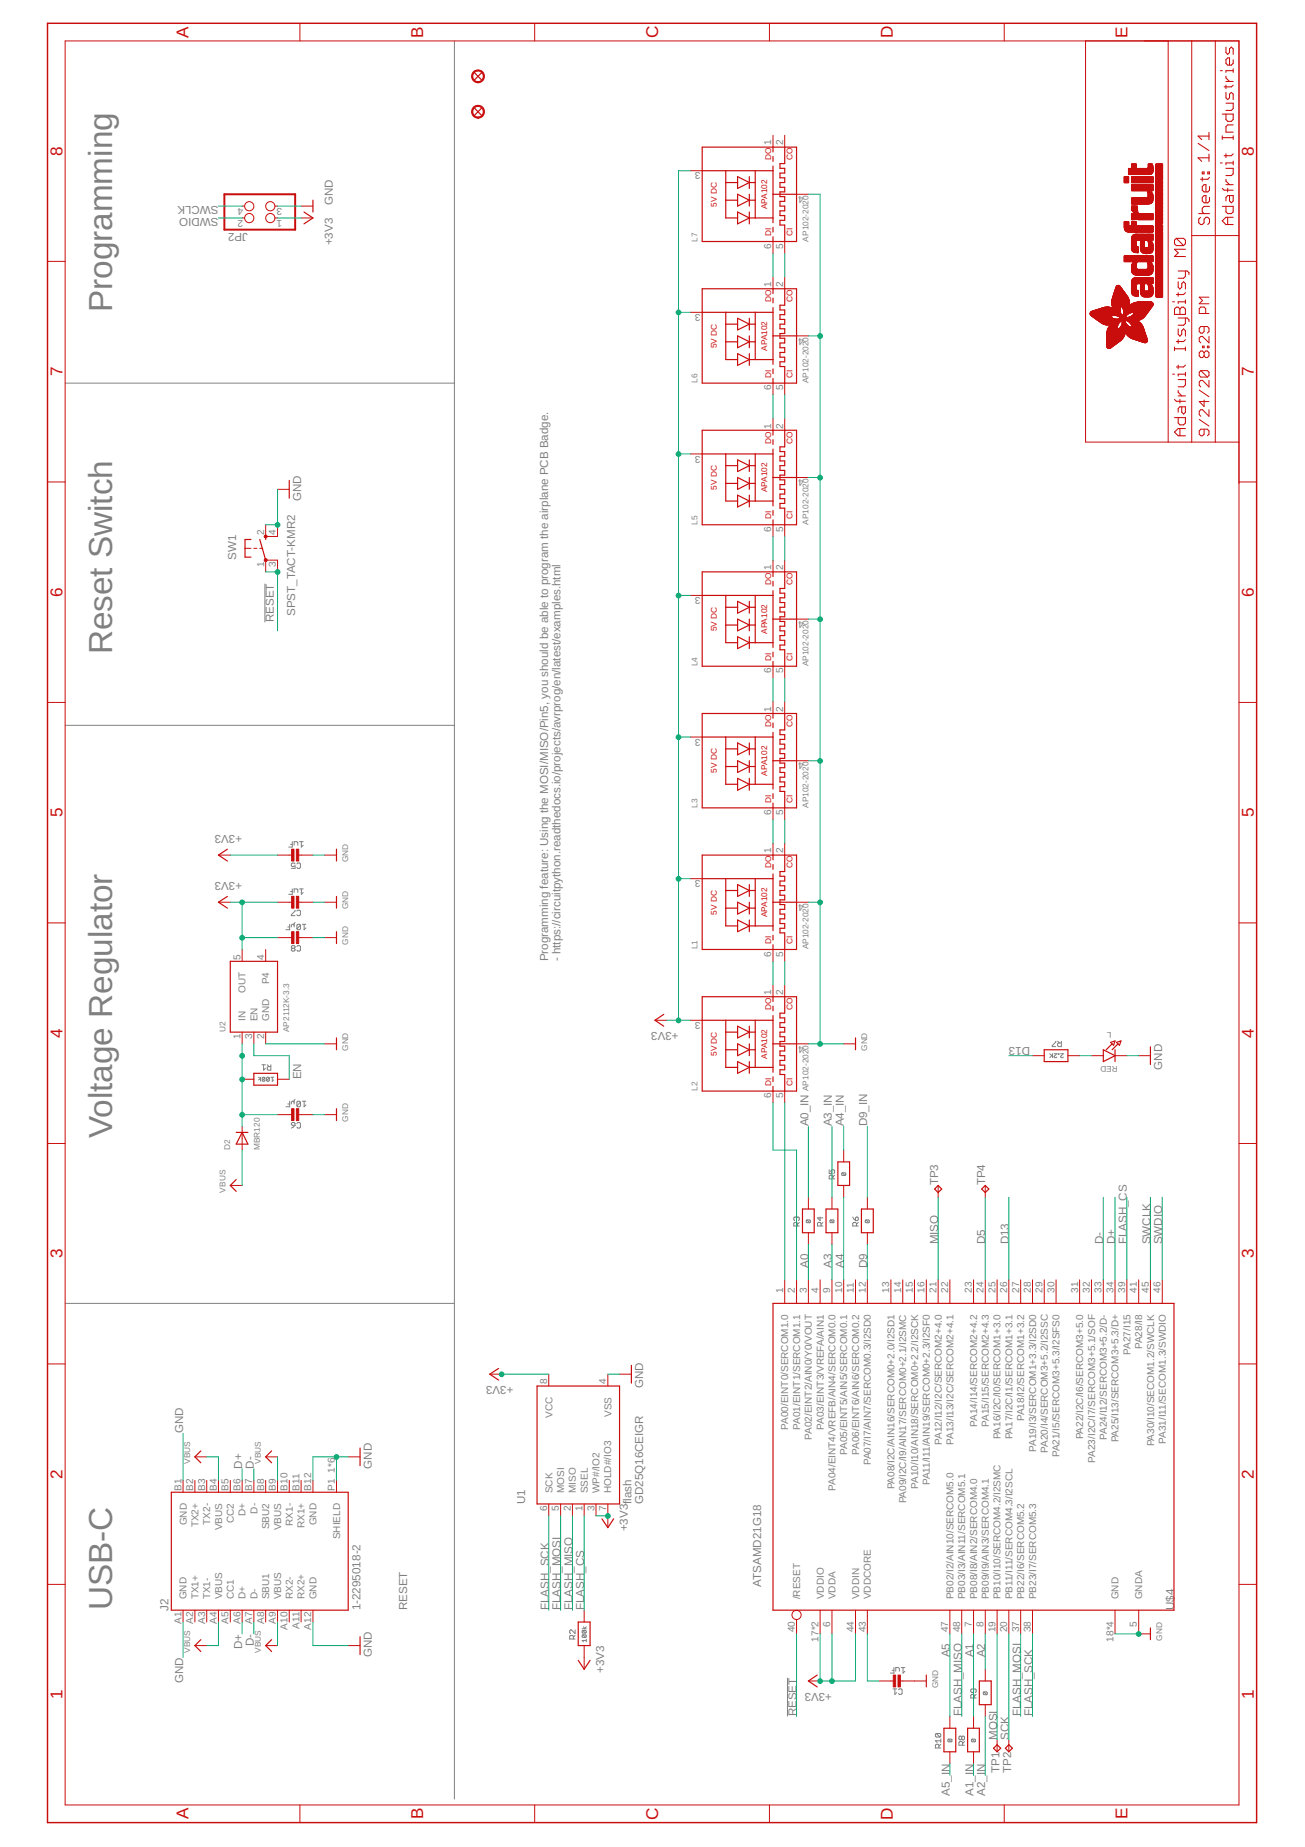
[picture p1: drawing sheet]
<svg xmlns="http://www.w3.org/2000/svg" width="210mm" height="297mm" viewBox="0 0 210 297" stroke-linecap="round" stroke-linejoin="round" font-family="sans-serif">
<defs><g id="words">
<g font-size="5.4" fill="#808080">
<text x="18.1" y="50.2" transform="rotate(-90 18.1 50.2)">Programming</text>
<text x="18.1" y="105.3" transform="rotate(-90 18.1 105.3)">Reset Switch</text>
<text x="18.1" y="183.1" transform="rotate(-90 18.1 183.1)">Voltage Regulator</text>
<text x="18.1" y="259" transform="rotate(-90 18.1 259)">USB-C</text>
</g>
<g font-size="2.8" fill="#c90d0c">
<text x="30.3" y="6.1" transform="rotate(-90 30.3 6.1)">A</text>
<text x="68.1" y="6.1" transform="rotate(-90 68.1 6.1)">B</text>
<text x="105.8" y="6.2" transform="rotate(-90 105.8 6.2)">C</text>
<text x="143.6" y="6.2" transform="rotate(-90 143.6 6.2)">D</text>
<text x="181.4" y="6.1" transform="rotate(-90 181.4 6.1)">E</text>
<text x="10" y="25.1" transform="rotate(-90 10 25.1)">8</text>
<text x="201.7" y="25.1" transform="rotate(-90 201.7 25.1)">8</text>
<text x="10" y="60.5" transform="rotate(-90 10 60.5)">7</text>
<text x="201.7" y="60.5" transform="rotate(-90 201.7 60.5)">7</text>
<text x="10" y="96" transform="rotate(-90 10 96)">6</text>
<text x="201.7" y="96" transform="rotate(-90 201.7 96)">6</text>
<text x="10" y="131.5" transform="rotate(-90 10 131.5)">5</text>
<text x="201.7" y="131.5" transform="rotate(-90 201.7 131.5)">5</text>
<text x="10" y="166.9" transform="rotate(-90 10 166.9)">4</text>
<text x="201.7" y="166.9" transform="rotate(-90 201.7 166.9)">4</text>
<text x="10" y="202.4" transform="rotate(-90 10 202.4)">3</text>
<text x="201.7" y="202.4" transform="rotate(-90 201.7 202.4)">3</text>
<text x="10" y="237.8" transform="rotate(-90 10 237.8)">2</text>
<text x="201.7" y="237.8" transform="rotate(-90 201.7 237.8)">2</text>
<text x="10" y="273.3" transform="rotate(-90 10 273.3)">1</text>
<text x="201.7" y="273.3" transform="rotate(-90 201.7 273.3)">1</text>
<text x="30.3" y="292.6" transform="rotate(-90 30.3 292.6)">A</text>
<text x="68.1" y="292.6" transform="rotate(-90 68.1 292.6)">B</text>
<text x="105.8" y="292.7" transform="rotate(-90 105.8 292.7)">C</text>
<text x="143.6" y="292.7" transform="rotate(-90 143.6 292.7)">D</text>
<text x="181.4" y="292.6" transform="rotate(-90 181.4 292.6)">E</text>
</g>
<g font-size="1.9" fill="#808080">
<text x="35.1" y="33.1" transform="rotate(-180 35.1 33.1)">SWCLK</text>
<text x="35.1" y="35" transform="rotate(-180 35.1 35)">SWDIO</text>
<text x="53.6" y="33" transform="rotate(-90 53.6 33)">GND</text>
<text x="39.9" y="37.4" transform="rotate(-180 39.9 37.4)">JP2</text>
<text x="53.6" y="39.4" transform="rotate(-90 53.6 39.4)">+3V3</text>
<text x="48.4" y="80.6" transform="rotate(-90 48.4 80.6)">GND</text>
<text x="38" y="90.1" transform="rotate(-90 38 90.1)">SW1</text>
<text x="44.1" y="100.1" transform="rotate(-90 44.1 100.1)">RESET</text>
<text x="47.5" y="99.1" transform="rotate(-90 47.5 99.1)">SPST_TACT-KMR2</text>
<text x="38.9" y="134.3" transform="rotate(-180 38.9 134.3)">+3V3</text>
<text x="38.9" y="141.9" transform="rotate(-180 38.9 141.9)">+3V3</text>
<text x="88.2" y="154.6" transform="rotate(-90 88.2 154.6)">Programming feature: Using the MOSI/MISO/Pin5, you should be able to program the airplane PCB Badge.</text>
<text x="90.2" y="154.6" transform="rotate(-90 90.2 154.6)">- https:/ circuitpython.readthedocs.io/projects/avrprog/en/latest/examples.html</text>
<text x="109.1" y="166" transform="rotate(-180 109.1 166)">+3V3</text>
<text x="48.4" y="173.6" transform="rotate(-90 48.4 173.6)">EN</text>
<text x="165.7" y="168.4" transform="rotate(-180 165.7 168.4)">D13</text>
<text x="186.9" y="172" transform="rotate(-90 186.9 172)">GND</text>
<text x="130" y="181.2" transform="rotate(-90 130 181.2)">A0_IN</text>
<text x="133.8" y="181.2" transform="rotate(-90 133.8 181.2)">A3_IN</text>
<text x="135.7" y="181.2" transform="rotate(-90 135.7 181.2)">A4_IN</text>
<text x="139.5" y="181.2" transform="rotate(-90 139.5 181.2)">D9_IN</text>
<text x="150.9" y="190.6" transform="rotate(-90 150.9 190.6)">TP3</text>
<text x="158.5" y="190.6" transform="rotate(-90 158.5 190.6)">TP4</text>
<text x="130" y="203.9" transform="rotate(-90 130 203.9)">A0</text>
<text x="133.8" y="203.9" transform="rotate(-90 133.8 203.9)">A3</text>
<text x="135.7" y="203.9" transform="rotate(-90 135.7 203.9)">A4</text>
<text x="139.5" y="203.9" transform="rotate(-90 139.5 203.9)">D9</text>
<text x="150.9" y="200.1" transform="rotate(-90 150.9 200.1)">MISO</text>
<text x="158.5" y="200.1" transform="rotate(-90 158.5 200.1)">D5</text>
<text x="162.3" y="200.1" transform="rotate(-90 162.3 200.1)">D13</text>
<text x="177.5" y="200.1" transform="rotate(-90 177.5 200.1)">D-</text>
<text x="179.4" y="200.1" transform="rotate(-90 179.4 200.1)">D+</text>
<text x="181.2" y="200.1" transform="rotate(-90 181.2 200.1)">FLASH_CS</text>
<text x="185" y="200.1" transform="rotate(-90 185 200.1)">SWCLK</text>
<text x="186.9" y="200.1" transform="rotate(-90 186.9 200.1)">SWDIO</text>
<text x="82.6" y="222.9" transform="rotate(-180 82.6 222.9)">+3V3</text>
<text x="103.5" y="223.3" transform="rotate(-90 103.5 223.3)">GND</text>
<text x="29.5" y="230.5" transform="rotate(-90 29.5 230.5)">GND</text>
<text x="38.9" y="236.2" transform="rotate(-90 38.9 236.2)">D+</text>
<text x="40.8" y="236.2" transform="rotate(-90 40.8 236.2)">D-</text>
<text x="59.8" y="236.2" transform="rotate(-90 59.8 236.2)">GND</text>
<text x="84.5" y="241.9" transform="rotate(-90 84.5 241.9)">U1</text>
<text x="101.6" y="241.9" transform="rotate(-90 101.6 241.9)">flash</text>
<text x="103.5" y="241.9" transform="rotate(-90 103.5 241.9)">GD25Q16CEIGR</text>
<text x="101" y="246.3" transform="rotate(-90 101 246.3)">+3V3</text>
<text x="122.4" y="255.2" transform="rotate(-90 122.4 255.2)">ATSAMD21G18</text>
<text x="27.1" y="259" transform="rotate(-90 27.1 259)">J2</text>
<text x="58" y="259" transform="rotate(-90 58 259)">1-2295018-2</text>
<text x="65.5" y="259" transform="rotate(-90 65.5 259)">RESET</text>
<text x="88.3" y="259" transform="rotate(-90 88.3 259)">FLASH_SCK</text>
<text x="90.2" y="259" transform="rotate(-90 90.2 259)">FLASH_MOSI</text>
<text x="92.1" y="259" transform="rotate(-90 92.1 259)">FLASH_MISO</text>
<text x="94" y="259" transform="rotate(-90 94 259)">FLASH_CS</text>
<text x="188.8" y="259" transform="rotate(-90 188.8 259)">U$4</text>
<text x="38.9" y="265.2" transform="rotate(-90 38.9 265.2)">D+</text>
<text x="40.8" y="264.7" transform="rotate(-90 40.8 264.7)">D-</text>
<text x="59.8" y="266.5" transform="rotate(-90 59.8 266.5)">GND</text>
<text x="97.2" y="269.1" transform="rotate(-90 97.2 269.1)">+3V3</text>
<text x="152.8" y="266.5" transform="rotate(-90 152.8 266.5)">A5</text>
<text x="156.6" y="266.5" transform="rotate(-90 156.6 266.5)">A1</text>
<text x="158.5" y="266.5" transform="rotate(-90 158.5 266.5)">A2</text>
<text x="29.5" y="270.7" transform="rotate(-90 29.5 270.7)">GND</text>
<text x="133.8" y="272.2" transform="rotate(-180 133.8 272.2)">+3V3</text>
<text x="128.1" y="276" transform="rotate(-90 128.1 276)">RESET</text>
<text x="154.7" y="276" transform="rotate(-90 154.7 276)">FLASH_MISO</text>
<text x="160.4" y="279.8" transform="rotate(-90 160.4 279.8)">MOSI</text>
<text x="162.3" y="279.8" transform="rotate(-90 162.3 279.8)">SCK</text>
<text x="164.2" y="276" transform="rotate(-90 164.2 276)">FLASH_MOSI</text>
<text x="166.1" y="276" transform="rotate(-90 166.1 276)">FLASH_SCK</text>
<text x="160.8" y="285.1" transform="rotate(-90 160.8 285.1)">TP1</text>
<text x="162.7" y="285.1" transform="rotate(-90 162.7 285.1)">TP2</text>
<text x="152.8" y="288.8" transform="rotate(-90 152.8 288.8)">A5_IN</text>
<text x="156.6" y="288.8" transform="rotate(-90 156.6 288.8)">A1_IN</text>
<text x="158.5" y="288.8" transform="rotate(-90 158.5 288.8)">A2_IN</text>
</g>
<g font-size="1.6" fill="#808080">
<text x="124.1" y="23.4" transform="rotate(-90 124.1 23.4)">1</text>
<text x="126" y="23.4" transform="rotate(-90 126 23.4)">2</text>
<text x="112.7" y="27.7" transform="rotate(-180 112.7 27.7)">3</text>
<text x="39.1" y="35.3" transform="rotate(-180 39.1 35.3)">2</text>
<text x="39.1" y="33.4" transform="rotate(-180 39.1 33.4)">4</text>
<text x="45.4" y="35.3" transform="rotate(-180 45.4 35.3)">1</text>
<text x="45.4" y="33.4" transform="rotate(-180 45.4 33.4)">3</text>
<text x="129.3" y="31.5" transform="rotate(-180 129.3 31.5)">4</text>
<text x="124.1" y="40" transform="rotate(-90 124.1 40)">6</text>
<text x="126" y="40" transform="rotate(-90 126 40)">5</text>
<text x="124.1" y="46.2" transform="rotate(-90 124.1 46.2)">1</text>
<text x="126" y="46.2" transform="rotate(-90 126 46.2)">2</text>
<text x="112.7" y="50.5" transform="rotate(-180 112.7 50.5)">3</text>
<text x="129.3" y="54.3" transform="rotate(-180 129.3 54.3)">4</text>
<text x="124.1" y="62.8" transform="rotate(-90 124.1 62.8)">6</text>
<text x="126" y="62.8" transform="rotate(-90 126 62.8)">5</text>
<text x="124.1" y="68.9" transform="rotate(-90 124.1 68.9)">1</text>
<text x="126" y="68.9" transform="rotate(-90 126 68.9)">2</text>
<text x="112.7" y="73.3" transform="rotate(-180 112.7 73.3)">3</text>
<text x="129.3" y="77.1" transform="rotate(-180 129.3 77.1)">4</text>
<text x="42.5" y="86" transform="rotate(-90 42.5 86)">2</text>
<text x="44.4" y="86" transform="rotate(-90 44.4 86)">4</text>
<text x="124.1" y="85.5" transform="rotate(-90 124.1 85.5)">6</text>
<text x="126" y="85.5" transform="rotate(-90 126 85.5)">5</text>
<text x="42.5" y="91.2" transform="rotate(-90 42.5 91.2)">1</text>
<text x="44.4" y="91.2" transform="rotate(-90 44.4 91.2)">3</text>
<text x="124.1" y="91.7" transform="rotate(-90 124.1 91.7)">1</text>
<text x="126" y="91.7" transform="rotate(-90 126 91.7)">2</text>
<text x="112.7" y="96" transform="rotate(-180 112.7 96)">3</text>
<text x="129.3" y="99.8" transform="rotate(-180 129.3 99.8)">4</text>
<text x="124.1" y="108.3" transform="rotate(-90 124.1 108.3)">6</text>
<text x="126" y="108.3" transform="rotate(-90 126 108.3)">5</text>
<text x="112.7" y="118.8" transform="rotate(-180 112.7 118.8)">3</text>
<text x="124.1" y="114.5" transform="rotate(-90 124.1 114.5)">1</text>
<text x="126" y="114.5" transform="rotate(-90 126 114.5)">2</text>
<text x="129.3" y="122.6" transform="rotate(-180 129.3 122.6)">4</text>
<text x="124.1" y="131.1" transform="rotate(-90 124.1 131.1)">6</text>
<text x="126" y="131.1" transform="rotate(-90 126 131.1)">5</text>
<text x="124.1" y="137.2" transform="rotate(-90 124.1 137.2)">1</text>
<text x="126" y="137.2" transform="rotate(-90 126 137.2)">2</text>
<text x="112.7" y="141.6" transform="rotate(-180 112.7 141.6)">3</text>
<text x="129.3" y="145.4" transform="rotate(-180 129.3 145.4)">4</text>
<text x="38.7" y="154.3" transform="rotate(-90 38.7 154.3)">5</text>
<text x="42.5" y="154.3" transform="rotate(-90 42.5 154.3)">4</text>
<text x="124.1" y="153.9" transform="rotate(-90 124.1 153.9)">6</text>
<text x="126" y="153.9" transform="rotate(-90 126 153.9)">5</text>
<text x="39.5" y="159.7" transform="rotate(-90 39.5 159.7)">OUT</text>
<text x="43.3" y="158.3" transform="rotate(-90 43.3 158.3)">P4</text>
<text x="124.1" y="160" transform="rotate(-90 124.1 160)">1</text>
<text x="126" y="160" transform="rotate(-90 126 160)">2</text>
<text x="38.7" y="167.1" transform="rotate(-90 38.7 167.1)">1</text>
<text x="39.5" y="164.2" transform="rotate(-90 39.5 164.2)">IN</text>
<text x="40.6" y="167.1" transform="rotate(-90 40.6 167.1)">3</text>
<text x="41.4" y="164.2" transform="rotate(-90 41.4 164.2)">EN</text>
<text x="42.5" y="167.1" transform="rotate(-90 42.5 167.1)">2</text>
<text x="43.3" y="164.2" transform="rotate(-90 43.3 164.2)">GND</text>
<text x="112.7" y="164.3" transform="rotate(-180 112.7 164.3)">3</text>
<text x="129.3" y="168.1" transform="rotate(-180 129.3 168.1)">4</text>
<text x="124.1" y="176.6" transform="rotate(-90 124.1 176.6)">6</text>
<text x="126" y="176.6" transform="rotate(-90 126 176.6)">5</text>
<text x="126" y="207.9" transform="rotate(-90 126 207.9)">1</text>
<text x="127.9" y="207.9" transform="rotate(-90 127.9 207.9)">2</text>
<text x="129.8" y="207.9" transform="rotate(-90 129.8 207.9)">3</text>
<text x="131.6" y="207.9" transform="rotate(-90 131.6 207.9)">4</text>
<text x="133.5" y="207.9" transform="rotate(-90 133.5 207.9)">9</text>
<text x="135.4" y="207.9" transform="rotate(-90 135.4 207.9)">10</text>
<text x="137.3" y="207.9" transform="rotate(-90 137.3 207.9)">11</text>
<text x="139.2" y="207.9" transform="rotate(-90 139.2 207.9)">12</text>
<text x="143" y="207.9" transform="rotate(-90 143 207.9)">13</text>
<text x="144.9" y="207.9" transform="rotate(-90 144.9 207.9)">14</text>
<text x="146.8" y="207.9" transform="rotate(-90 146.8 207.9)">15</text>
<text x="148.7" y="207.9" transform="rotate(-90 148.7 207.9)">16</text>
<text x="150.6" y="207.9" transform="rotate(-90 150.6 207.9)">21</text>
<text x="152.5" y="207.9" transform="rotate(-90 152.5 207.9)">22</text>
<text x="156.3" y="207.9" transform="rotate(-90 156.3 207.9)">23</text>
<text x="158.2" y="207.9" transform="rotate(-90 158.2 207.9)">24</text>
<text x="160.1" y="207.9" transform="rotate(-90 160.1 207.9)">25</text>
<text x="162" y="207.9" transform="rotate(-90 162 207.9)">26</text>
<text x="163.9" y="207.9" transform="rotate(-90 163.9 207.9)">27</text>
<text x="165.8" y="207.9" transform="rotate(-90 165.8 207.9)">28</text>
<text x="167.7" y="207.9" transform="rotate(-90 167.7 207.9)">29</text>
<text x="169.6" y="207.9" transform="rotate(-90 169.6 207.9)">30</text>
<text x="173.4" y="207.9" transform="rotate(-90 173.4 207.9)">31</text>
<text x="175.3" y="207.9" transform="rotate(-90 175.3 207.9)">32</text>
<text x="177.2" y="207.9" transform="rotate(-90 177.2 207.9)">33</text>
<text x="179.1" y="207.9" transform="rotate(-90 179.1 207.9)">34</text>
<text x="181" y="207.9" transform="rotate(-90 181 207.9)">39</text>
<text x="182.9" y="207.9" transform="rotate(-90 182.9 207.9)">41</text>
<text x="184.8" y="207.9" transform="rotate(-90 184.8 207.9)">45</text>
<text x="186.7" y="207.9" transform="rotate(-90 186.7 207.9)">46</text>
<text x="181.8" y="217.9" transform="rotate(-90 181.8 217.9)">PA27/I15</text>
<text x="183.7" y="217" transform="rotate(-90 183.7 217)">PA28/I8</text>
<text x="88" y="222.6" transform="rotate(-90 88 222.6)">8</text>
<text x="97.5" y="222.6" transform="rotate(-90 97.5 222.6)">4</text>
<text x="98.3" y="227.9" transform="rotate(-90 98.3 227.9)">VSS</text>
<text x="88.8" y="228" transform="rotate(-90 88.8 228)">VCC</text>
<text x="126.8" y="229.9" transform="rotate(-90 126.8 229.9)">PA00/EINT0/SERCOM1.0</text>
<text x="128.7" y="229.9" transform="rotate(-90 128.7 229.9)">PA01/EINT1/SERCOM1.1</text>
<text x="130.6" y="231.5" transform="rotate(-90 130.6 231.5)">PA02/EINT2/AIN0/Y0/VOUT</text>
<text x="132.5" y="229.9" transform="rotate(-90 132.5 229.9)">PA03/EINT3/VREFA/AIN1</text>
<text x="136.3" y="234" transform="rotate(-90 136.3 234)">PA05/EINT5/AIN5/SERCOM0.1</text>
<text x="138.2" y="234" transform="rotate(-90 138.2 234)">PA06/EINT6/AIN6/SERCOM0.2</text>
<text x="151.5" y="232.4" transform="rotate(-90 151.5 232.4)">PA12/I12/I2C/SERCOM2+4.0</text>
<text x="153.4" y="232.4" transform="rotate(-90 153.4 232.4)">PA13/I13/I2C/SERCOM2+4.1</text>
<text x="157.2" y="229.4" transform="rotate(-90 157.2 229.4)">PA14/I14/SERCOM2+4.2</text>
<text x="159.1" y="229.4" transform="rotate(-90 159.1 229.4)">PA15/I15/SERCOM2+4.3</text>
<text x="161" y="231.5" transform="rotate(-90 161 231.5)">PA16/I2C/I0/SERCOM1+3.0</text>
<text x="162.8" y="231.5" transform="rotate(-90 162.8 231.5)">PA17/I2C/I1/SERCOM1+3.1</text>
<text x="164.7" y="228.6" transform="rotate(-90 164.7 228.6)">PA18/I2/SERCOM1+3.2</text>
<text x="166.6" y="233.5" transform="rotate(-90 166.6 233.5)">PA19/I3/SERCOM1+3.3/I2SD0</text>
<text x="168.5" y="233.6" transform="rotate(-90 168.5 233.6)">PA20/I4/SERCOM3+5.2/I2SSC</text>
<text x="174.2" y="231.5" transform="rotate(-90 174.2 231.5)">PA22/I2C/I6/SERCOM3+5.0</text>
<text x="178" y="231.6" transform="rotate(-90 178 231.6)">PA24/I12/SERCOM3+5.2/D-</text>
<text x="179.9" y="232" transform="rotate(-90 179.9 232)">PA25/I13/SERCOM3+5.3/D+</text>
<text x="185.6" y="232.6" transform="rotate(-90 185.6 232.6)">PA30/I10/SECOM1.2/SWCLK</text>
<text x="187.5" y="232.2" transform="rotate(-90 187.5 232.2)">PA31/I11/SECOM1.3/SWDIO</text>
<text x="29.2" y="239.7" transform="rotate(-90 29.2 239.7)">B1</text>
<text x="31.1" y="239.7" transform="rotate(-90 31.1 239.7)">B2</text>
<text x="33" y="239.7" transform="rotate(-90 33 239.7)">B3</text>
<text x="34.9" y="239.7" transform="rotate(-90 34.9 239.7)">B4</text>
<text x="36.8" y="239.7" transform="rotate(-90 36.8 239.7)">B5</text>
<text x="38.7" y="239.7" transform="rotate(-90 38.7 239.7)">B6</text>
<text x="40.6" y="239.7" transform="rotate(-90 40.6 239.7)">B7</text>
<text x="42.5" y="239.7" transform="rotate(-90 42.5 239.7)">B8</text>
<text x="44.4" y="239.7" transform="rotate(-90 44.4 239.7)">B9</text>
<text x="46.3" y="239.7" transform="rotate(-90 46.3 239.7)">B10</text>
<text x="48.2" y="239.7" transform="rotate(-90 48.2 239.7)">B11</text>
<text x="50.1" y="239.7" transform="rotate(-90 50.1 239.7)">B12</text>
<text x="53.9" y="239.7" transform="rotate(-90 53.9 239.7)">P1_1*6</text>
<text x="134.4" y="239.8" transform="rotate(-90 134.4 239.8)">PA04/EINT4/VREFB/AIN4/SERCOM0.0</text>
<text x="140.1" y="235.6" transform="rotate(-90 140.1 235.6)">PA07/I7/AIN7/SERCOM0.3/I2SD0</text>
<text x="143.9" y="239.5" transform="rotate(-90 143.9 239.5)">PA08/I2C/AIN16/SERCOM0+2.0/I2SD1</text>
<text x="147.7" y="239.5" transform="rotate(-90 147.7 239.5)">PA10/I10/AIN18/SERCOM0+2.2/I2SCK</text>
<text x="149.6" y="238.9" transform="rotate(-90 149.6 238.9)">PA11/I11/AIN19/SERCOM0+2.3/I2SF0</text>
<text x="170.4" y="234.4" transform="rotate(-90 170.4 234.4)">PA21/I5/SERCOM3+5.3/I2SFS0</text>
<text x="176.1" y="235.2" transform="rotate(-90 176.1 235.2)">PA23/I2C/I7/SERCOM3+5.1/SOF</text>
<text x="30" y="245.3" transform="rotate(-90 30 245.3)">GND</text>
<text x="31.9" y="245.6" transform="rotate(-90 31.9 245.6)">TX2+</text>
<text x="33.8" y="245.2" transform="rotate(-90 33.8 245.2)">TX2-</text>
<text x="37.6" y="244.9" transform="rotate(-90 37.6 244.9)">CC2</text>
<text x="39.5" y="243.8" transform="rotate(-90 39.5 243.8)">D+</text>
<text x="41.4" y="243.4" transform="rotate(-90 41.4 243.4)">D-</text>
<text x="43.3" y="245.9" transform="rotate(-90 43.3 245.9)">SBU2</text>
<text x="47.1" y="245.4" transform="rotate(-90 47.1 245.4)">RX1-</text>
<text x="49" y="245.8" transform="rotate(-90 49 245.8)">RX1+</text>
<text x="50.9" y="245.3" transform="rotate(-90 50.9 245.3)">GND</text>
<text x="88" y="243" transform="rotate(-90 88 243)">6</text>
<text x="88.8" y="240.1" transform="rotate(-90 88.8 240.1)">SCK</text>
<text x="89.9" y="243" transform="rotate(-90 89.9 243)">5</text>
<text x="90.7" y="240.1" transform="rotate(-90 90.7 240.1)">MOSI</text>
<text x="91.8" y="243" transform="rotate(-90 91.8 243)">2</text>
<text x="92.6" y="240.1" transform="rotate(-90 92.6 240.1)">MISO</text>
<text x="93.7" y="243" transform="rotate(-90 93.7 243)">1</text>
<text x="94.5" y="240.1" transform="rotate(-90 94.5 240.1)">SSEL</text>
<text x="95.6" y="243" transform="rotate(-90 95.6 243)">3</text>
<text x="96.4" y="240.1" transform="rotate(-90 96.4 240.1)">WP#/IO2</text>
<text x="97.5" y="243" transform="rotate(-90 97.5 243)">7</text>
<text x="98.3" y="240.1" transform="rotate(-90 98.3 240.1)">HOLD#/IO3</text>
<text x="145.8" y="241.8" transform="rotate(-90 145.8 241.8)">PA09/I2C/I9/AIN17/SERCOM0+2.1/I2SMC</text>
<text x="35.7" y="246.1" transform="rotate(-90 35.7 246.1)">VBUS</text>
<text x="45.2" y="246.1" transform="rotate(-90 45.2 246.1)">VBUS</text>
<text x="54.7" y="247.6" transform="rotate(-90 54.7 247.6)">SHIELD</text>
<text x="30" y="257.2" transform="rotate(-90 30 257.2)">GND</text>
<text x="31.9" y="257.2" transform="rotate(-90 31.9 257.2)">TX1+</text>
<text x="33.8" y="257.2" transform="rotate(-90 33.8 257.2)">TX1-</text>
<text x="35.7" y="257.2" transform="rotate(-90 35.7 257.2)">VBUS</text>
<text x="37.6" y="257.2" transform="rotate(-90 37.6 257.2)">CC1</text>
<text x="39.5" y="257.2" transform="rotate(-90 39.5 257.2)">D+</text>
<text x="41.4" y="257.2" transform="rotate(-90 41.4 257.2)">D-</text>
<text x="43.3" y="257.2" transform="rotate(-90 43.3 257.2)">SBU1</text>
<text x="45.2" y="257.2" transform="rotate(-90 45.2 257.2)">VBUS</text>
<text x="47.1" y="257.2" transform="rotate(-90 47.1 257.2)">RX2-</text>
<text x="49" y="257.2" transform="rotate(-90 49 257.2)">RX2+</text>
<text x="50.9" y="257.2" transform="rotate(-90 50.9 257.2)">GND</text>
<text x="128.7" y="257.2" transform="rotate(-90 128.7 257.2)">/RESET</text>
<text x="132.5" y="257.2" transform="rotate(-90 132.5 257.2)">VDDIO</text>
<text x="134.4" y="257.2" transform="rotate(-90 134.4 257.2)">VDDA</text>
<text x="138.2" y="257.2" transform="rotate(-90 138.2 257.2)">VDDIN</text>
<text x="140.1" y="257.2" transform="rotate(-90 140.1 257.2)">VDDCORE</text>
<text x="153.4" y="257.2" transform="rotate(-90 153.4 257.2)">PB02/I2/AIN10/SERCOM5.0</text>
<text x="155.3" y="257.2" transform="rotate(-90 155.3 257.2)">PB03/I3/AIN11/SERCOM5.1</text>
<text x="157.2" y="257.2" transform="rotate(-90 157.2 257.2)">PB08/I8/AIN2/SERCOM4.0</text>
<text x="159" y="257.2" transform="rotate(-90 159 257.2)">PB09/I9/AIN3/SERCOM4.1</text>
<text x="160.9" y="257.2" transform="rotate(-90 160.9 257.2)">PB10/I10/SERCOM4.2/I2SMC</text>
<text x="162.8" y="257.2" transform="rotate(-90 162.8 257.2)">PB11/I11/SERCOM4.3/I2SCL</text>
<text x="164.7" y="257.2" transform="rotate(-90 164.7 257.2)">PB22/I6/SERCOM5.2</text>
<text x="166.6" y="257.2" transform="rotate(-90 166.6 257.2)">PB23/I7/SERCOM5.3</text>
<text x="179.9" y="257.2" transform="rotate(-90 179.9 257.2)">GND</text>
<text x="183.7" y="257.2" transform="rotate(-90 183.7 257.2)">GNDA</text>
<text x="29.2" y="261.2" transform="rotate(-90 29.2 261.2)">A1</text>
<text x="31.1" y="261.2" transform="rotate(-90 31.1 261.2)">A2</text>
<text x="33" y="261.2" transform="rotate(-90 33 261.2)">A3</text>
<text x="34.9" y="261.2" transform="rotate(-90 34.9 261.2)">A4</text>
<text x="36.8" y="261.2" transform="rotate(-90 36.8 261.2)">A5</text>
<text x="38.7" y="261.2" transform="rotate(-90 38.7 261.2)">A6</text>
<text x="40.6" y="261.2" transform="rotate(-90 40.6 261.2)">A7</text>
<text x="42.5" y="261.2" transform="rotate(-90 42.5 261.2)">A8</text>
<text x="44.4" y="261.2" transform="rotate(-90 44.4 261.2)">A9</text>
<text x="46.3" y="262.1" transform="rotate(-90 46.3 262.1)">A10</text>
<text x="48.2" y="262" transform="rotate(-90 48.2 262)">A11</text>
<text x="50.1" y="262.1" transform="rotate(-90 50.1 262.1)">A12</text>
<text x="127.9" y="262.5" transform="rotate(-90 127.9 262.5)">40</text>
<text x="133.5" y="261.6" transform="rotate(-90 133.5 261.6)">6</text>
<text x="137.3" y="262.5" transform="rotate(-90 137.3 262.5)">44</text>
<text x="139.2" y="262.5" transform="rotate(-90 139.2 262.5)">43</text>
<text x="152.5" y="262.5" transform="rotate(-90 152.5 262.5)">47</text>
<text x="154.4" y="262.5" transform="rotate(-90 154.4 262.5)">48</text>
<text x="156.3" y="261.6" transform="rotate(-90 156.3 261.6)">7</text>
<text x="158.2" y="261.6" transform="rotate(-90 158.2 261.6)">8</text>
<text x="160.1" y="262.5" transform="rotate(-90 160.1 262.5)">19</text>
<text x="162" y="262.5" transform="rotate(-90 162 262.5)">20</text>
<text x="163.9" y="262.5" transform="rotate(-90 163.9 262.5)">37</text>
<text x="165.8" y="262.5" transform="rotate(-90 165.8 262.5)">38</text>
<text x="182.9" y="261.6" transform="rotate(-90 182.9 261.6)">5</text>
<text x="131.6" y="264" transform="rotate(-90 131.6 264)">17*2</text>
<text x="179.1" y="264" transform="rotate(-90 179.1 264)">18*4</text>
</g>
<g font-size="1.3" fill="#c90d0c">
<text x="124" y="25.8" transform="rotate(-90 124 25.8)">DO</text>
<text x="127.4" y="25.8" transform="rotate(-90 127.4 25.8)">CO</text>
<text x="115.3" y="33.2" transform="rotate(-90 115.3 33.2)">5V DC</text>
<text x="123.4" y="33.6" transform="rotate(-90 123.4 33.6)">APA102</text>
<text x="124" y="38" transform="rotate(-90 124 38)">DI</text>
<text x="127.4" y="38" transform="rotate(-90 127.4 38)">CI</text>
<text x="124" y="48.6" transform="rotate(-90 124 48.6)">DO</text>
<text x="127.4" y="48.6" transform="rotate(-90 127.4 48.6)">CO</text>
<text x="115.3" y="56" transform="rotate(-90 115.3 56)">5V DC</text>
<text x="123.4" y="56.4" transform="rotate(-90 123.4 56.4)">APA102</text>
<text x="124" y="60.8" transform="rotate(-90 124 60.8)">DI</text>
<text x="127.4" y="60.8" transform="rotate(-90 127.4 60.8)">CI</text>
<text x="124" y="71.3" transform="rotate(-90 124 71.3)">DO</text>
<text x="127.4" y="71.3" transform="rotate(-90 127.4 71.3)">CO</text>
<text x="115.3" y="78.8" transform="rotate(-90 115.3 78.8)">5V DC</text>
<text x="123.4" y="79.2" transform="rotate(-90 123.4 79.2)">APA102</text>
<text x="124" y="83.5" transform="rotate(-90 124 83.5)">DI</text>
<text x="127.4" y="83.5" transform="rotate(-90 127.4 83.5)">CI</text>
<text x="124" y="94.1" transform="rotate(-90 124 94.1)">DO</text>
<text x="127.4" y="94.1" transform="rotate(-90 127.4 94.1)">CO</text>
<text x="115.3" y="101.5" transform="rotate(-90 115.3 101.5)">5V DC</text>
<text x="123.4" y="102" transform="rotate(-90 123.4 102)">APA102</text>
<text x="124" y="106.3" transform="rotate(-90 124 106.3)">DI</text>
<text x="127.4" y="106.3" transform="rotate(-90 127.4 106.3)">CI</text>
<text x="124" y="116.9" transform="rotate(-90 124 116.9)">DO</text>
<text x="127.4" y="116.9" transform="rotate(-90 127.4 116.9)">CO</text>
<text x="115.3" y="124.3" transform="rotate(-90 115.3 124.3)">5V DC</text>
<text x="123.4" y="124.7" transform="rotate(-90 123.4 124.7)">APA102</text>
<text x="124" y="129.1" transform="rotate(-90 124 129.1)">DI</text>
<text x="127.4" y="129.1" transform="rotate(-90 127.4 129.1)">CI</text>
<text x="124" y="139.6" transform="rotate(-90 124 139.6)">DO</text>
<text x="127.4" y="139.6" transform="rotate(-90 127.4 139.6)">CO</text>
<text x="115.3" y="147.1" transform="rotate(-90 115.3 147.1)">5V DC</text>
<text x="123.4" y="147.5" transform="rotate(-90 123.4 147.5)">APA102</text>
<text x="124" y="151.8" transform="rotate(-90 124 151.8)">DI</text>
<text x="127.4" y="151.8" transform="rotate(-90 127.4 151.8)">CI</text>
<text x="124" y="162.4" transform="rotate(-90 124 162.4)">DO</text>
<text x="127.4" y="162.4" transform="rotate(-90 127.4 162.4)">CO</text>
<text x="115.3" y="169.8" transform="rotate(-90 115.3 169.8)">5V DC</text>
<text x="123.4" y="170.3" transform="rotate(-90 123.4 170.3)">APA102</text>
<text x="124" y="174.6" transform="rotate(-90 124 174.6)">DI</text>
<text x="127.4" y="174.6" transform="rotate(-90 127.4 174.6)">CI</text>
</g>
<g font-size="1.3" fill="#808080">
<text x="112.2" y="38.8" transform="rotate(-90 112.2 38.8)">L7</text>
<text x="130" y="38.8" transform="rotate(-90 130 38.8)">AP102-2020</text>
<text x="112.2" y="61.6" transform="rotate(-90 112.2 61.6)">L6</text>
<text x="130" y="61.6" transform="rotate(-90 130 61.6)">AP102-2020</text>
<text x="112.2" y="84.4" transform="rotate(-90 112.2 84.4)">L5</text>
<text x="130" y="84.4" transform="rotate(-90 130 84.4)">AP102-2020</text>
<text x="112.2" y="107.2" transform="rotate(-90 112.2 107.2)">L4</text>
<text x="130" y="107.2" transform="rotate(-90 130 107.2)">AP102-2020</text>
<text x="112.2" y="129.9" transform="rotate(-90 112.2 129.9)">L3</text>
<text x="130" y="129.9" transform="rotate(-90 130 129.9)">AP102-2020</text>
<text x="56" y="138.7" transform="rotate(-90 56 138.7)">GND</text>
<text x="56" y="146.2" transform="rotate(-90 56 146.2)">GND</text>
<text x="56" y="151.9" transform="rotate(-90 56 151.9)">GND</text>
<text x="112.2" y="152.7" transform="rotate(-90 112.2 152.7)">L1</text>
<text x="130" y="152.7" transform="rotate(-90 130 152.7)">AP102-2020</text>
<text x="36.3" y="166" transform="rotate(-90 36.3 166)">U2</text>
<text x="46.5" y="166" transform="rotate(-90 46.5 166)">AP2112K-3.3</text>
<text x="178.8" y="166" transform="rotate(-180 178.8 166)">L</text>
<text x="56" y="169" transform="rotate(-90 56 169)">GND</text>
<text x="139.5" y="169" transform="rotate(-90 139.5 169)">GND</text>
<text x="179.8" y="171.4" transform="rotate(-180 179.8 171.4)">RED</text>
<text x="112.2" y="175.5" transform="rotate(-90 112.2 175.5)">L2</text>
<text x="130" y="175.5" transform="rotate(-90 130 175.5)">AP102-2020</text>
<text x="37" y="185" transform="rotate(-90 37 185)">D2</text>
<text x="41.8" y="185" transform="rotate(-90 41.8 185)">MBR120</text>
<text x="56" y="180.4" transform="rotate(-90 56 180.4)">GND</text>
<text x="36.3" y="191.8" transform="rotate(-90 36.3 191.8)">VBUS</text>
<text x="30.6" y="235.4" transform="rotate(-90 30.6 235.4)">VBUS</text>
<text x="42" y="235.4" transform="rotate(-90 42 235.4)">VBUS</text>
<text x="186.9" y="263.9" transform="rotate(-90 186.9 263.9)">GND</text>
<text x="30.6" y="265.8" transform="rotate(-90 30.6 265.8)">VBUS</text>
<text x="42" y="265.8" transform="rotate(-90 42 265.8)">VBUS</text>
<text x="150.9" y="271.5" transform="rotate(-90 150.9 271.5)">GND</text>
</g>
</g></defs>
<g fill="none" stroke="#808080" stroke-width=".16">
<path d="M73.1 6.6v282.7M10.5 61.6h62.6M42.6 93.9v6.2M10.5 116.6h62.6M46.7 135.8h.3M47 135.4v.8h-.6M47.3 135.9v-.5h.5l.1 .1v.4M47.5 138.9l-.2-.1h-.3l-.1 .1v.3l.1 .2 .5-.2v.5h-.6M47.8 138.9l.1-.1h.3l.1 .1v.6l-.1 .2h-.3l-.1-.2M48.2 135.4h.6M48.5 135.4v.8l.3-.3M46.3 149.1h.3"/>
<path d="M46.6 148.7v.8h-.6M46.7 143.4h.3M47 152.5l-.1-.1 .1-.3h.3l.2 .1-.2 .3M47 152.5l-.1 .2 .1 .3h.3l.2-.2-.2-.3M47 143v.8h-.6M47 152.5h.3M47.3 143.5v-.5h.5l.1 .1v.4M47.3 148.8l-.3-.1-.1 .1v.3M47.5 148.4l-.2 .1v.6M47.5 146.4v.1l-.6 .6v.2h.6M47.8 146.5l.1-.1 .4 .1v.6l-.1 .2h-.3l-.1-.2M47.8 152.2l.1-.1 .4 .1v.6l-.1 .2h-.3l-.1-.2"/>
<path d="M48.2 143h.6M48.3 148.8v.6l-.1 .1h-.3l-.1-.1M48.3 148.8l-.1-.1-.4 .1v.6M48.3 148.8l-.5 .6M48.5 143v.8l.3-.3M48.6 148.7h.6M48.9 148.7v.8l.3-.3M41.6 173.2l.3 .3-.3 .2M41.9 173.2v.7M42.1 171.2h.6M42.4 171.2v.9l.3-.3M42.6 173.4l-.3-.2-.1 .2v.4"/>
<path d="M42.6 173.4v.4l-.1 .1-.3-.1M42.6 173.4l-.4 .4M43 171.2l.3 .3M43.3 173.4l-.3-.2-.1 .2v.4M43.3 173.4v.4l-.1 .1-.3-.1M43.3 173.4l-.4 .4M43.6 171.2v.9h-.5l-.1-.1v-.3l.1-.2h.5M43.6 173.2h.4M43.8 173.2v.7l.2-.2M46.3 177.5h.3M46.6 177.1v.9h-.6M47.3 177.2l-.3-.1-.1 .1v.3"/>
<path d="M47.5 176.8l-.2 .2v.5M48.3 177.2l-.1-.1h-.3l-.1 .1v.6M48.3 177.2v.6l-.1 .2h-.3l-.1-.2M48.3 177.2l-.5 .6M48.6 177.1h.6M48.9 177.1v.9l.3-.3M168.8 169.5l.4 .3M169.3 169.5v.6M169.3 169.7l-.5 .4M169.5 169.5h.5l-.5 .4 .2 .2 .3-.1M169.8 167.4l-.6 .8v.1h.6M170.1 167.4l.3 .3"/>
<path d="M170.2 169.5l.1 .1zM170.6 169.5h.4l-.4 .4 .1 .2 .3-.1M170.7 167.4v.9h-.4l-.2-.1v-.3l.2-.2h.4M46.9 180.7l.1-.2h.3l.2 .2v.3h-.5zM47.5 181l-.6 .4M47.8 180.7l.1-.2h.3l.1 .2v.6l-.1 .1h-.3l-.1-.1M128.1 195.9l-.1-.2-.3 .2v.3l.1 .1M128.1 195.9l.2-.2 .3 .2v.3l-.2 .1M128.1 195.9v.1M128.3 197.2v-.5l-.2-.1h-.3l-.1 .1v.5h.9M128.6 196.6l-.3 .3M129.8 196.2l-.1 .1 .1 .3h.4"/>
<path d="M129.8 196.2h.4l.1 .1-.1 .3M129.8 196.2l.4 .4M131.9 195.7v.6l-.4-.4h.9M132.1 197.2v-.5l-.2-.1h-.3l-.1 .1v.5h.9M132.4 196.6l-.3 .3M133.4 188.1v.6h.4l-.1-.3 .1-.3h.3l.1 .2v.3l-.1 .1M133.6 196.2l-.1 .3 .1 .1h.4M133.6 196.2h.4l.1 .1-.1 .3M133.6 196.2l.4 .4M134 189.6v-.5l-.2-.1h-.3l-.1 .1v.5h.8M134.2 189l-.2 .3M135.5 188.6l-.1 .1 .1 .3h.4"/>
<path d="M135.5 188.6h.4l.1 .1-.1 .3M135.5 188.6l.4 .4M137.2 195.7l.4 .6M137.6 195.9l.2-.2 .2 .2v.3l-.1 .1h-.3zM137.8 197.2v-.5l-.2-.1h-.3l-.1 .1v.5h.8M138 196.6l-.2 .3M139.3 196.2l-.1 .1v.2l.5 .1M139.3 196.2h.4l.1 .1-.1 .3M139.3 196.2l.4 .4M10.5 209.6h62.6M92.2 263.6v-.5l-.1-.1h-.3l-.2 .1v.5h.9M92.5 262.1v.6l-.6-.6-.3 .2v.3l.2 .1"/>
<path d="M92.5 263l-.3 .3M93.6 261.9h.7M93.7 262.2l.6 .1-.1 .3M93.7 262.9l.6 .1-.1 .3M93.7 262.9l-.1 .3 .1 .1h.5M93.7 262.2l-.1 .3 .1 .1h.5M93.7 262.9l.5 .4M93.7 262.2l.5 .4M93.9 261.6l.2 .3 .2-.3M94.3 263.8h-.7l.3 .2M94.3 263.6v.4M126.7 269.8v6.2"/>
<path d="M143.5 268.6h.3M143.6 271.6h.6M143.8 268.2v.9h-.6M143.9 271.6v.9l.3-.3M144.1 268.8v-.6h.4l.2 .1v.5M144.5 271.8l.2-.2h.2l.2 .2v.6l-.2 .1h-.2l-.2-.1M144.9 268.2h.6M145.2 268.2v.9l.3-.3M150.6 278.8l-.1 .1v.3l.1 .2h.6M150.6 278.8h.6l.1 .1v.3l-.1 .2M150.6 278.8l.6 .6M151.3 280h-.8l.2 .2"/>
<path d="M151.3 279.7v.5M152.6 279.7l-.1 .3 .1 .1h.4M152.6 279.7l.5 .1-.1 .3M152.6 279.7l.4 .4M154.7 279.4l-.2-.2-.3 .2v.3l.2 .1 .3-.1M154.7 279.4l.1-.2 .3 .2v.3l-.1 .1-.3-.1M154.7 279.4v.3M156.4 279.7l-.1 .1 .1 .3h.4M156.4 279.7h.4l.1 .1-.1 .3M156.4 279.7l.4 .4M156.6 271.6v.5l-.2 .1-.3-.1v-.3l.2-.2h.6l.1 .2v.3l-.1 .1M156.7 273.1v-.5l-.1-.1h-.3l-.2 .1v.5h.9"/>
<path d="M157 272.5l-.3 .3M158.3 272.1l-.1 .3 .1 .1h.4M158.3 272.1h.4l.1 .1-.1 .3M158.3 272.1l.4 .4M151 281.1v-.4l-.1-.2h-.3l-.1 .2v.4h.8M151.3 280.5l-.3 .3M154.8 280.7v-.5l-.1-.1h-.3l-.2 .1v.5h.9M155.1 280.1l-.3 .3"/>
</g>
<g fill="none" stroke="#c90d0c" stroke-width=".16">
<path d="M10.5 6.6h188.8v283.7h-188.8zM48.2 3.7v2.9M86 3.7v2.9M123.8 3.7v2.9M161.5 3.7v2.9M174.6 6.6v64.5h24.7M187.9 6.6v64.5M191.7 6.6v64.5M195.5 6.6v64.5M38.9 35.1h.4M38.9 33.1h.4M44.2 35.1h.4"/>
<path d="M44.2 33.1h.4M48.4 35.1h1.9M48.4 33.1h1.9M111 27.5h1.9M124.3 21.8v1.9M124.3 38.8v1.9M126.2 21.8v1.9M126.2 38.8v1.9M128.1 31.2h1.9M191.7 37.9h7.6M7.6 42h2.9M111 50.2h1.9"/>
<path d="M124.3 44.5v1.9M126.2 44.5v1.9M128.1 54h1.9M193.1 59.6h1.1l.3 .3v.5l-.3 .2M193.1 59.6l-.2 .3v.5l.2 .2h1.1M193.1 59.6l1.1 1M193.4 55.7h.3v.2h-.3zM193.7 52.5v.8l-.3 .3h-.3l-.2-.3v-.5l.2-.3h1.1l.3 .3v.5l-.3 .3M193.7 56.7l.2-.2h.3l.3 .2v.5l-.3 .3h-.3l-.2-.3M193.7 56.7l-.3-.2h-.3l-.2 .2v.5l.2 .3h.3l.3-.3M193.7 56.7v.5M193.9 50.4v-.8l-.2-.2h-.6l-.2 .2v.8h1.6"/>
<path d="M194.2 55.7h.3v.2h-.3zM194.5 54.1v1l-1.1-1h-.3l-.2 .3v.5l.2 .2M194.5 47.8h-1.6l.5 .5-.5 .6h1.6M199.3 42h2.8M7.6 77.5h2.9M44.6 78.7h1.9M111 73h1.9M124.3 61.6v1.9M124.3 67.3v1.9M126.2 61.6v1.9M126.2 67.3v1.9M128.1 76.8h1.9"/>
<path d="M192.9 67.5l1.6 1M192.9 62.7l1.6 1.1M193.7 69v.8l-.3 .3h-.3l-.2-.3v-.5l.2-.3h1.1l.3 .3v.5l-.3 .3M193.7 64.3v1.1l-.8-.8h1.6M194.5 61.2v1l-1.1-1h-.3l-.2 .2v.6l.2 .2M194.5 65.9v1.1l-1.1-1.1h-.3l-.2 .2v.6l.2 .3M199.3 77.5h2.8M39.4 88.2h1M40.8 88.2h.5M41.8 88.2h.5M42.7 84.4v1.9h1.9v-1.9M42.7 92v-1.9h1.9v1.9"/>
<path d="M111 95.8h1.9M124.3 84.4v1.9M124.3 90.1v1.9M126.2 84.4v1.9M126.2 90.1v1.9M128.1 99.6h1.9M7.6 113h2.9M111 118.5h1.9M124.3 107.1v2M124.3 112.8v1.9M126.2 107.1v2M126.2 112.8v1.9"/>
<path d="M199.3 113h2.8M35.1 137.5h1.9M44.6 137.5h2.5M47.9 137.5h2.4M52.2 137.5h1.9M124.3 129.9v1.9M124.3 135.6v1.9M126.2 129.9v1.9M126.2 135.6v1.9M128.1 122.3h1.9M7.6 148.4h2.9M35.1 145.1h1.9"/>
<path d="M38.9 152.7v1.9M42.7 152.7v1.9M44.6 145.1h2.5M44.6 150.8h2.5M47.9 145.1h2.4M47.9 150.8h2.4M52.2 145.1h1.9M52.2 150.8h1.9M111 141.3h1.9M124.3 152.7v1.9M124.3 158.4v1.9M126.2 152.7v1.9"/>
<path d="M126.2 158.4v1.9M128.1 145.1h1.9M199.3 148.4h2.8M38.9 166v1.9M38.9 173.6h1.9M40.8 166v1.9M42.7 166v1.9M44.6 179.3h2.5M44.6 173.6h1.9M47.9 179.3h2.4M52.2 179.3h1.9M52.2 167.9h1.9"/>
<path d="M105.3 164.1h2M111 164.1h1.9M124.3 175.5v1.9M126.2 175.5v1.9M128.1 167.9h1.9M135.7 167.9h1.9M166.1 169.8h1.9M171.8 169.8h1.9M175.6 169.8h1.9M179.3 169.8h2M183.2 169.8h1.8M7.6 183.9h2.9"/>
<path d="M37 190.6h1.9M38.9 181.2v3.8M130 192.6v1.8M130 198.2v1.9M133.8 192.6v1.8M133.8 198.2v1.9M135.7 185v1.9M135.7 190.6v2M139.5 192.6v1.8M139.5 198.2v1.9M150.9 190.6v2M158.5 190.6v2"/>
<path d="M199.3 183.9h2.8M7.6 219.4h2.9M126.2 205.8v3.8M128.1 205.8v3.8M130 205.8v3.8M131.9 205.8v3.8M133.8 205.8v3.8M135.7 205.8v3.8M137.6 205.8v3.8M139.5 205.8v3.8M143.3 205.8v3.8M145.2 205.8v3.8"/>
<path d="M147.1 205.8v3.8M149 205.8v3.8M150.9 205.8v3.8M152.8 205.8v3.8M156.6 205.8v3.8M158.5 205.8v3.8M160.4 205.8v3.8M162.3 205.8v3.8M164.2 205.8v3.8M166.1 205.8v3.8M168 205.8v3.8M169.9 205.8v3.8"/>
<path d="M173.7 205.8v3.8M175.6 205.8v3.8M177.5 205.8v3.8M179.3 205.8v3.8M181.3 205.8v3.8M183.2 205.8v3.8M185 205.8v3.8M186.9 205.8v3.8M199.3 219.4h2.8M29.4 238.1v1.9M31.3 238.1v1.9M31.3 234.3h2"/>
<path d="M33.3 238.1v1.9M35.1 238.1v1.9M37 238.1v1.9M38.9 238.1v1.9M40.8 238.1v1.9M42.7 238.1v1.9M42.7 234.3h1.9M44.6 238.1v1.9M46.5 238.1v1.9M48.4 238.1v1.9M50.3 238.1v1.9M54.1 238.1v1.9"/>
<path d="M56 234.3h1.9M78.8 221h1.9M88.3 221v1.9M97.8 221v1.9M99.7 221h1.9M7.6 254.8h2.9M29.4 259v1.9M31.3 259v1.9M33.3 259v1.9M35.1 259v1.9M37 259v1.9M38.9 259v1.9"/>
<path d="M40.8 259v1.9M42.7 259v1.9M44.6 259v1.9M46.5 259v1.9M48.4 259v1.9M50.3 259v1.9M88.3 241.9v1.9M90.2 241.9v1.9M92.1 241.9v1.9M94 241.9v1.9M94 259v1.9M95.9 241.9v1.9"/>
<path d="M97.8 241.9v3.8M131.9 259v3.8M133.8 259v3.8M137.6 259v3.8M139.5 259v3.8M152.8 259v3.8M154.7 259v3.8M156.6 259v3.8M158.5 259v3.8M160.4 259v3.8M162.3 259v3.8M164.2 259v3.8"/>
<path d="M166.1 259v3.8M179.3 259v3.8M183.2 259v3.8h1.8M199.3 254.8h2.8M31.3 264.6h2M42.7 264.6h1.9M56 264.6h1.9M94 264.6v3.9M128.1 260.4v2.4M130 270.3h1.9M141.4 270.3h2.5M144.6 270.3h4.4"/>
<path d="M152.8 276v1.9M156.6 276v1.9M158.5 268.5v1.8M158.5 274.2v1.8M160.4 279.8v1.9M162.3 279.8v1.9M48.2 290.3v2.8M86 290.3v2.8M123.8 290.3v2.8M152.8 281.7v1.9M156.6 281.7v1.9M161.5 290.3v2.8"/>
<circle cx="40.1" cy="35.1" r=".74"/>
<circle cx="40.1" cy="33.2" r=".74"/>
<circle cx="43.5" cy="33.2" r=".74"/>
<circle cx="43.5" cy="35.1" r=".74"/>
<circle cx="128.1" cy="259.7" r=".74"/>
</g>
<g fill="#c90d0c" stroke="#c90d0c" stroke-width=".16">
<path d="M47.7 178.3h.3v1.9h-.3z"/>
<path d="M46.9 178.3h.4v1.9h-.4z"/>
<path d="M47.7 144.1h.3v1.9h-.3z"/>
<path d="M46.9 144.1h.4v1.9h-.4z"/>
<path d="M47.7 149.8h.3v1.9h-.3z"/>
<path d="M46.9 149.8h.4v1.9h-.4z"/>
<path d="M144.4 269.4h.4v1.9h-.4z"/>
<path d="M143.7 269.4h.4v1.9h-.4z"/>
<path d="M47.7 136.6h.3v1.9h-.3z"/>
<path d="M46.9 136.6h.4v1.9h-.4z"/>
<path d="M187 37.3v10.5z"/>
<path d="M187 36.7v.5z"/>
<path d="M187 36.2v.4z"/>
<path d="M187 35.5v.4z"/>
<path d="M187 35v.4z"/>
<path d="M187 34.3v.5z"/>
<path d="M187 33.8v.3z"/>
<path d="M187 33.1v.5z"/>
<path d="M187 32.5v.5z"/>
<path d="M187 31.7v.7z"/>
<path d="M187 30.9v.7z"/>
<path d="M187 30.3v.5z"/>
<path d="M187 29.7v.4z"/>
<path d="M187 29.1v.4z"/>
<path d="M187 28v.9z"/>
<path d="M187 27.4v.5z"/>
<path d="M187 26.4v.9z"/>
<path d="M186.9 37.3l.1 10.5z"/>
<path d="M186.9 36.7l.1 .5z"/>
<path d="M186.9 36.2l.1 .4z"/>
<path d="M186.9 35.5l.1 .4z"/>
<path d="M186.9 34.9l.1 .5z"/>
<path d="M186.9 34.4l.1 .4z"/>
<path d="M186.9 33.7l.1 .5z"/>
<path d="M186.9 33.1l.1 .5z"/>
<path d="M186.9 32.5l.1 .5z"/>
<path d="M186.9 31.7l.1 .7z"/>
<path d="M186.9 30.9l.1 .7z"/>
<path d="M186.9 30.3l.1 .5z"/>
<path d="M186.9 29.7l.1 .4z"/>
<path d="M186.9 29.1l.1 .4z"/>
<path d="M186.9 28l.1 .9z"/>
<path d="M186.9 27.4l.1 .5z"/>
<path d="M186.9 26.4l.1 .9z"/>
<path d="M186.9 37.3v10.5z"/>
<path d="M186.9 36.7v.5z"/>
<path d="M186.9 36.2v.4z"/>
<path d="M186.9 35.5v.4z"/>
<path d="M186.9 34.9v.5z"/>
<path d="M186.9 34.3v.5z"/>
<path d="M186.9 33.7v.5z"/>
<path d="M186.9 33.1v.5z"/>
<path d="M186.9 32.5v.5z"/>
<path d="M186.9 31.7v.7z"/>
<path d="M186.9 30.9v.7z"/>
<path d="M186.9 30.3v.5z"/>
<path d="M186.9 29.7v.4z"/>
<path d="M186.9 29.1v.4z"/>
<path d="M186.9 28.1v.9z"/>
<path d="M186.9 27.4v.5z"/>
<path d="M186.9 26.4v.9z"/>
<path d="M186.9 36.3v.3z"/>
<path d="M186.9 33.2v.3z"/>
<path d="M186.8 37.3l.1 10.5z"/>
<path d="M186.8 36.7l.1 .5z"/>
<path d="M186.8 36.3l.1 .3z"/>
<path d="M186.8 35.5l.1 .4z"/>
<path d="M186.8 34.9l.1 .5z"/>
<path d="M186.8 34.3l.1 .5z"/>
<path d="M186.8 33.7l.1 .5z"/>
<path d="M186.8 33.2l.1 .3z"/>
<path d="M186.8 32.5l.1 .5z"/>
<path d="M186.8 31.7l.1 .7z"/>
<path d="M186.8 30.9l.1 .7z"/>
<path d="M186.8 30.3l.1 .5z"/>
<path d="M186.8 29.7l.1 .4z"/>
<path d="M186.8 29.1l.1 .4z"/>
<path d="M186.8 28.1l.1 .9z"/>
<path d="M186.8 27.4l.1 .5z"/>
<path d="M186.8 26.4l.1 .9z"/>
<path d="M186.8 37.3v10.5z"/>
<path d="M186.8 36.7v.5z"/>
<path d="M186.8 36.3v.3z"/>
<path d="M186.8 36.1v.1z"/>
<path d="M186.8 35.5v.4z"/>
<path d="M186.8 34.9v.5z"/>
<path d="M186.8 34.3v.5z"/>
<path d="M186.8 33.7v.5z"/>
<path d="M186.8 32.5v1z"/>
<path d="M186.8 31.7v.7z"/>
<path d="M186.8 30.9v.7z"/>
<path d="M186.8 30.3v.5z"/>
<path d="M186.8 29.7v.5z"/>
<path d="M186.8 29.1v.4z"/>
<path d="M186.8 27.4v1.5z"/>
<path d="M186.8 26.4v.9z"/>
<path d="M186.8 34.4v.3z"/>
<path d="M186.7 37.3l.1 10.5z"/>
<path d="M186.7 36.7l.1 .5z"/>
<path d="M186.7 36.3l.1 .3z"/>
<path d="M186.7 36.1l.1 .1z"/>
<path d="M186.7 35.5l.1 .4z"/>
<path d="M186.7 34.9l.1 .5z"/>
<path d="M186.7 34.4l.1 .3z"/>
<path d="M186.7 33.7l.1 .5z"/>
<path d="M186.7 32.5l.1 1z"/>
<path d="M186.7 31.7l.1 .7z"/>
<path d="M186.7 30.9l.1 .7z"/>
<path d="M186.7 30.3l.1 .5z"/>
<path d="M186.7 29.7l.1 .5z"/>
<path d="M186.7 29.1l.1 .4z"/>
<path d="M186.7 27.4l.1 1.5z"/>
<path d="M186.7 26.4l.1 .9z"/>
<path d="M186.7 30.4l.1 .4z"/>
<path d="M186.7 37.3v10.5z"/>
<path d="M186.7 36.7v.5z"/>
<path d="M186.7 36.4v.2z"/>
<path d="M186.7 36.1v.1z"/>
<path d="M186.7 35.5v.4z"/>
<path d="M186.7 34.9v.5z"/>
<path d="M186.7 34.4v.3z"/>
<path d="M186.7 33.7v.5z"/>
<path d="M186.7 32.6v.9z"/>
<path d="M186.7 31.7v.7z"/>
<path d="M186.7 30.9v.7z"/>
<path d="M186.7 29.7v.5z"/>
<path d="M186.7 29.1v.4z"/>
<path d="M186.7 27.5v1.4z"/>
<path d="M186.7 26.4v.9z"/>
<path d="M186.6 37.3l.1 10.5z"/>
<path d="M186.6 36.7l.1 .5z"/>
<path d="M186.6 36.4l.1 .2z"/>
<path d="M186.6 36.1l.1 .1z"/>
<path d="M186.6 35.5l.1 .4z"/>
<path d="M186.6 34.9l.1 .5z"/>
<path d="M186.6 34.4l.1 .3z"/>
<path d="M186.6 33.7l.1 .5z"/>
<path d="M186.6 32.7l.1 .8z"/>
<path d="M186.6 31.7l.1 .7z"/>
<path d="M186.6 30.9l.1 .7z"/>
<path d="M186.6 29.7l.1 .5z"/>
<path d="M186.6 29.1l.1 .4z"/>
<path d="M186.6 27.6l.1 1.3z"/>
<path d="M186.6 26.4l.1 .9z"/>
<path d="M186.6 33l.1 .5z"/>
<path d="M186.6 29.7l.1 .6z"/>
<path d="M186.6 27.9l.1 .6z"/>
<path d="M186.6 37.3v10.5z"/>
<path d="M186.6 36.7v.5z"/>
<path d="M186.6 36.4v.2z"/>
<path d="M186.6 36.1v.2z"/>
<path d="M186.6 35.5v.4z"/>
<path d="M186.6 34.9v.5z"/>
<path d="M186.6 34.4v.3z"/>
<path d="M186.6 33.7v.5z"/>
<path d="M186.6 33.1v.4z"/>
<path d="M186.6 31.7v.7z"/>
<path d="M186.6 30.9v.7z"/>
<path d="M186.6 29.7v.6z"/>
<path d="M186.6 29.1v.4z"/>
<path d="M186.6 28v.5z"/>
<path d="M186.6 26.4v.9z"/>
<path d="M186.6 29.7v.5z"/>
<path d="M186.5 37.3l.1 10.5z"/>
<path d="M186.5 36.7l.1 .5z"/>
<path d="M186.5 36.4l.1 .2z"/>
<path d="M186.5 36.1l.1 .2z"/>
<path d="M186.5 35.5l.1 .4z"/>
<path d="M186.5 34.9l.1 .5z"/>
<path d="M186.5 34.4l.1 .3z"/>
<path d="M186.5 33.7l.1 .5z"/>
<path d="M186.5 33.1l.1 .4z"/>
<path d="M186.5 31.7l.1 .8z"/>
<path d="M186.5 30.9l.1 .7z"/>
<path d="M186.5 30.4l.1 .4z"/>
<path d="M186.5 29.7l.1 .5z"/>
<path d="M186.5 29.1l.1 .4z"/>
<path d="M186.5 28l.1 .5z"/>
<path d="M186.5 26.4l.1 1z"/>
<path d="M186.5 31.7l.1 1z"/>
<path d="M186.5 30.3l.1 .5z"/>
<path d="M186.5 26.4l.1 1.2z"/>
<path d="M186.5 37.3v10.5z"/>
<path d="M186.5 36.7v.5z"/>
<path d="M186.5 36.5v.1z"/>
<path d="M186.5 36.1v.2z"/>
<path d="M186.5 35.5v.4z"/>
<path d="M186.5 34.9v.5z"/>
<path d="M186.5 34.4v.3z"/>
<path d="M186.5 33.7v.5z"/>
<path d="M186.5 33.1v.4z"/>
<path d="M186.5 31.7v1.2z"/>
<path d="M186.5 30.9v.7z"/>
<path d="M186.5 30.3v.5z"/>
<path d="M186.5 29.7v.5z"/>
<path d="M186.5 29.1v.4z"/>
<path d="M186.5 28v.9z"/>
<path d="M186.5 26.4v1.4z"/>
<path d="M186.5 31.7v1.3z"/>
<path d="M186.5 29.7v.4z"/>
<path d="M186.5 26.4v1.5z"/>
<path d="M186.4 37.3l.1 10.5z"/>
<path d="M186.4 36.7l.1 .5z"/>
<path d="M186.4 36.5l.1 .1z"/>
<path d="M186.4 36.1l.1 .2z"/>
<path d="M186.4 35.5l.1 .4z"/>
<path d="M186.4 34.9l.1 .5z"/>
<path d="M186.4 34.4l.1 .3z"/>
<path d="M186.4 33.7l.1 .5z"/>
<path d="M186.4 33.1l.1 .4z"/>
<path d="M186.4 31.7l.1 1.3z"/>
<path d="M186.4 30.9l.1 .7z"/>
<path d="M186.4 30.3l.1 .5z"/>
<path d="M186.4 29.7l.1 .4z"/>
<path d="M186.4 29.1l.1 .4z"/>
<path d="M186.4 28l.1 .9z"/>
<path d="M186.4 26.4l.1 1.5z"/>
<path d="M186.4 37.3v10.5z"/>
<path d="M186.4 36.7v.5z"/>
<path d="M186.4 36.5v.1z"/>
<path d="M186.4 36.1v.3z"/>
<path d="M186.4 35.5v.4z"/>
<path d="M186.4 34.9v.5z"/>
<path d="M186.4 34.3v.5z"/>
<path d="M186.4 33.7v.5z"/>
<path d="M186.4 33.1v.4z"/>
<path d="M186.4 31.7v1.3z"/>
<path d="M186.4 30.9v.7z"/>
<path d="M186.4 30.3v.5z"/>
<path d="M186.4 29.7v.4z"/>
<path d="M186.4 29.1v.4z"/>
<path d="M186.4 28v.9z"/>
<path d="M186.4 26.4v1.5z"/>
<path d="M186.4 32.5v.5z"/>
<path d="M186.4 31.7v.7z"/>
<path d="M186.4 27.4v.5z"/>
<path d="M186.4 26.4v.9z"/>
<path d="M186.3 37.3l.1 10.5z"/>
<path d="M186.3 36.7l.1 .5z"/>
<path d="M186.3 36.5l.1 .1z"/>
<path d="M186.3 36.1l.1 .3z"/>
<path d="M186.3 35.5l.1 .4z"/>
<path d="M186.3 34.9l.1 .5z"/>
<path d="M186.3 34.3l.1 .5z"/>
<path d="M186.3 33.7l.1 .5z"/>
<path d="M186.3 33.1l.1 .4z"/>
<path d="M186.3 32.6l.1 .4z"/>
<path d="M186.3 31.7l.1 .7z"/>
<path d="M186.3 30.9l.1 .7z"/>
<path d="M186.3 30.3l.1 .5z"/>
<path d="M186.3 29.7l.1 .4z"/>
<path d="M186.3 29.1l.1 .4z"/>
<path d="M186.3 28l.1 .9z"/>
<path d="M186.3 27.4l.1 .5z"/>
<path d="M186.3 26.4l.1 .9z"/>
<path d="M186.3 37.3v10.5z"/>
<path d="M186.3 36.7v.5z"/>
<path d="M186.3 36.5v.1z"/>
<path d="M186.3 36.1v.3z"/>
<path d="M186.3 35.5v.4z"/>
<path d="M186.3 34.9v.5z"/>
<path d="M186.3 34.3v.5z"/>
<path d="M186.3 33.7v.5z"/>
<path d="M186.3 33.1v.4z"/>
<path d="M186.3 32.6v.4z"/>
<path d="M186.3 31.7v.7z"/>
<path d="M186.3 30.9v.7z"/>
<path d="M186.3 30.3v.5z"/>
<path d="M186.3 29.7v.4z"/>
<path d="M186.3 29.1v.4z"/>
<path d="M186.3 28v.9z"/>
<path d="M186.3 27.4v.5z"/>
<path d="M186.3 26.4v.9z"/>
<path d="M186.2 37.3l.1 10.5z"/>
<path d="M186.2 36.7l.1 .5z"/>
<path d="M186.2 36.1l.1 .3z"/>
<path d="M186.2 35.5l.1 .4z"/>
<path d="M186.2 34.9l.1 .5z"/>
<path d="M186.2 34.4l.1 .4z"/>
<path d="M186.2 33.7l.1 .5z"/>
<path d="M186.2 33.1l.1 .4z"/>
<path d="M186.2 32.6l.1 .4z"/>
<path d="M186.2 31.7l.1 .7z"/>
<path d="M186.2 30.9l.1 .7z"/>
<path d="M186.2 30.3l.1 .5z"/>
<path d="M186.2 29.7l.1 .4z"/>
<path d="M186.2 29.1l.1 .4z"/>
<path d="M186.2 28l.1 .9z"/>
<path d="M186.2 27.4l.1 .5z"/>
<path d="M186.2 26.4l.1 .9z"/>
<path d="M186.2 35l.1 .4z"/>
<path d="M186.2 37.3v10.5z"/>
<path d="M186.2 36.7v.5z"/>
<path d="M186.2 36.1v.4z"/>
<path d="M186.2 35.5v.4z"/>
<path d="M186.2 34.3v.5z"/>
<path d="M186.2 33.7v.5z"/>
<path d="M186.2 33.1v.4z"/>
<path d="M186.2 32.1v.3z"/>
<path d="M186.2 30.9v.3z"/>
<path d="M186.2 29.7v.5z"/>
<path d="M186.2 29.1v.4z"/>
<path d="M186.2 28v.4z"/>
<path d="M186.2 26.4v.9z"/>
<path d="M186.1 37.3l.1 10.5z"/>
<path d="M186.1 36.7l.1 .5z"/>
<path d="M186.1 36.1l.1 .4z"/>
<path d="M186.1 35.5l.1 .4z"/>
<path d="M186.1 34.4l.1 .4z"/>
<path d="M186.1 33.7l.1 .5z"/>
<path d="M186.1 33.1l.1 .4z"/>
<path d="M186.1 32.1l.1 .3z"/>
<path d="M186.1 30.9l.1 .3z"/>
<path d="M186.1 29.7l.1 .5z"/>
<path d="M186.1 29.1l.1 .4z"/>
<path d="M186.1 28l.1 .4z"/>
<path d="M186.1 26.4l.1 .9z"/>
<path d="M186.1 34.3l.1 .6z"/>
<path d="M186.1 37.3v10.5z"/>
<path d="M186.1 36.7v.5z"/>
<path d="M186.1 36.1v.4z"/>
<path d="M186.1 35.5v.4z"/>
<path d="M186.1 34.3v.6z"/>
<path d="M186.1 33.7v.5z"/>
<path d="M186.1 33v.5z"/>
<path d="M186.1 32.1v.4z"/>
<path d="M186.1 30.9v.3z"/>
<path d="M186.1 29.7v.5z"/>
<path d="M186.1 29.1v.4z"/>
<path d="M186.1 27.9v.5z"/>
<path d="M186.1 26.4v1z"/>
<path d="M186.1 36.1v.5z"/>
<path d="M186.1 34.3v.7z"/>
<path d="M186.1 29.7v.6z"/>
<path d="M186 26.4l.1 21.4z"/>
<path d="M186 26.4v21.4z"/>
<path d="M185.9 26.4l.1 21.4z"/>
<path d="M185.9 26.4v21.4z"/>
<path d="M185.4 48.9l.1 .1z"/>
<path d="M185.4 27.1l.1 .3z"/>
<path d="M185.4 48.8l.1 .3z"/>
<path d="M185.4 46.3l.1 .9z"/>
<path d="M185.4 44.6l.1 1z"/>
<path d="M185.4 42.8l.1 .7z"/>
<path d="M185.4 41.1l.1 1z"/>
<path d="M185.4 39.3l.1 .9z"/>
<path d="M185.4 37.7l.1 1z"/>
<path d="M185.4 36.3l.1 1z"/>
<path d="M185.4 34.4l.1 .9z"/>
<path d="M185.4 31.4l.1 .8z"/>
<path d="M185.4 29.7l.1 1z"/>
<path d="M185.4 28.4l.1 1z"/>
<path d="M185.4 26.8l.1 .8z"/>
<path d="M185.4 48.7v.4z"/>
<path d="M185.4 46.2v1.1z"/>
<path d="M185.4 44.6v1z"/>
<path d="M185.4 42.7v1z"/>
<path d="M185.4 41.1v1z"/>
<path d="M185.4 39.2v1.2z"/>
<path d="M185.4 37.7v1z"/>
<path d="M185.4 36.3v1z"/>
<path d="M185.4 34.4v.9z"/>
<path d="M185.4 31.2v1.1z"/>
<path d="M185.4 29.7v1z"/>
<path d="M185.4 28.4v1z"/>
<path d="M185.4 26.6v1.1z"/>
<path d="M185.4 48.7v.5z"/>
<path d="M185.4 46.1v1.3z"/>
<path d="M185.4 42.6v1.2z"/>
<path d="M185.4 39.1v1.3z"/>
<path d="M185.4 31.2v1.2z"/>
<path d="M185.4 26.6v1.2z"/>
<path d="M185.4 46.1v1.4z"/>
<path d="M185.4 39.1v1.4z"/>
<path d="M185.4 31.2v1.3z"/>
<path d="M185.4 26.5v1.3z"/>
<path d="M185.3 48.6l.1 .7z"/>
<path d="M185.3 46l.1 1.5z"/>
<path d="M185.3 44.6l.1 1z"/>
<path d="M185.3 42.5l.1 1.4z"/>
<path d="M185.3 41.1l.1 1z"/>
<path d="M185.3 39l.1 1.5z"/>
<path d="M185.3 37.7l.1 1z"/>
<path d="M185.3 36.3l.1 1z"/>
<path d="M185.3 34.4l.1 .9z"/>
<path d="M185.3 31.1l.1 1.4z"/>
<path d="M185.3 29.7l.1 1z"/>
<path d="M185.3 28.4l.1 1z"/>
<path d="M185.3 26.4l.1 1.5z"/>
<path d="M185.3 48.6v.7z"/>
<path d="M185.3 46v1.5z"/>
<path d="M185.3 44.6v1z"/>
<path d="M185.3 42.5v1.4z"/>
<path d="M185.3 41.1v1z"/>
<path d="M185.3 39v1.6z"/>
<path d="M185.3 37.7v1z"/>
<path d="M185.3 36.3v1z"/>
<path d="M185.3 34.4v.9z"/>
<path d="M185.3 31.1v1.5z"/>
<path d="M185.3 29.7v1z"/>
<path d="M185.3 28.4v1z"/>
<path d="M185.3 26.4v1.5z"/>
<path d="M185.3 45.9v1.7z"/>
<path d="M185.3 42.4v1.6z"/>
<path d="M185.3 38.9v1.7z"/>
<path d="M185.3 31v1.6z"/>
<path d="M185.3 48.6v.8z"/>
<path d="M185.2 48.6l.1 .8z"/>
<path d="M185.2 45.8l.1 1.8z"/>
<path d="M185.2 44.6l.1 1z"/>
<path d="M185.2 42.4l.1 1.6z"/>
<path d="M185.2 41.1l.1 1z"/>
<path d="M185.2 38.9l.1 1.7z"/>
<path d="M185.2 37.7l.1 1z"/>
<path d="M185.2 36.3l.1 1z"/>
<path d="M185.2 34.4l.1 .9z"/>
<path d="M185.2 31l.1 1.6z"/>
<path d="M185.2 29.7l.1 1z"/>
<path d="M185.2 28.4l.1 1z"/>
<path d="M185.2 26.4l.1 1.5z"/>
<path d="M185.2 48.6v.8z"/>
<path d="M185.2 45.8v1.8z"/>
<path d="M185.2 44.6v1z"/>
<path d="M185.2 42.3v1.8z"/>
<path d="M185.2 41.1v1z"/>
<path d="M185.2 38.8v1.8z"/>
<path d="M185.2 37.7v1z"/>
<path d="M185.2 36.3v1z"/>
<path d="M185.2 34.4v.9z"/>
<path d="M185.2 30.9v1.8z"/>
<path d="M185.2 29.7v1z"/>
<path d="M185.2 28.4v1z"/>
<path d="M185.2 26.4v1.6z"/>
<path d="M185.2 48.6v.9z"/>
<path d="M185.1 48.6l.1 .9z"/>
<path d="M185.1 45.7l.1 1.9z"/>
<path d="M185.1 44.6l.1 1z"/>
<path d="M185.1 42.3l.1 1.8z"/>
<path d="M185.1 41.1l.1 1z"/>
<path d="M185.1 38.7l.1 1.9z"/>
<path d="M185.1 37.7l.1 1z"/>
<path d="M185.1 36.3l.1 1z"/>
<path d="M185.1 34.4l.1 .9z"/>
<path d="M185.1 30.9l.1 1.8z"/>
<path d="M185.1 29.7l.1 1z"/>
<path d="M185.1 28.4l.1 1z"/>
<path d="M185.1 26.4l.1 1.6z"/>
<path d="M185.1 45.7l.1 2z"/>
<path d="M185.1 42.2l.1 1.9z"/>
<path d="M185.1 38.7l.1 2z"/>
<path d="M185.1 30.8l.1 1.9z"/>
<path d="M185.1 48.6v1z"/>
<path d="M185.1 45.7v2z"/>
<path d="M185.1 44.6v1z"/>
<path d="M185.1 42.2v1.9z"/>
<path d="M185.1 41.1v1z"/>
<path d="M185.1 38.7v2z"/>
<path d="M185.1 37.7v1z"/>
<path d="M185.1 36.3v1z"/>
<path d="M185.1 34.4v.9z"/>
<path d="M185.1 30.8v1.9z"/>
<path d="M185.1 29.7v1z"/>
<path d="M185.1 28.4v1z"/>
<path d="M185.1 26.4v1.6z"/>
<path d="M185.1 42.2v2z"/>
<path d="M185 48.6l.1 1.1z"/>
<path d="M185 44.6l.1 3.1z"/>
<path d="M185 42.1l.1 2.1z"/>
<path d="M185 41.1l.1 1z"/>
<path d="M185 37.7l.1 3z"/>
<path d="M185 36.3l.1 1z"/>
<path d="M185 34.4l.1 .9z"/>
<path d="M185 30.7l.1 2z"/>
<path d="M185 29.7l.1 1z"/>
<path d="M185 28.4l.1 1z"/>
<path d="M185 26.4l.1 1.6z"/>
<path d="M185 48.6v1.1z"/>
<path d="M185 44.6v3.1z"/>
<path d="M185 41.1v3.1z"/>
<path d="M185 37.7v3z"/>
<path d="M185 36.3v1z"/>
<path d="M185 34.4v.9z"/>
<path d="M185 29.7v3z"/>
<path d="M185 28.4v1z"/>
<path d="M185 26.4v1.6z"/>
<path d="M185 48.6v1.2z"/>
<path d="M184.9 48.6l.1 1.2z"/>
<path d="M184.9 44.6l.1 3.1z"/>
<path d="M184.9 41.1l.1 3.1z"/>
<path d="M184.9 37.7l.1 3z"/>
<path d="M184.9 36.3l.1 1z"/>
<path d="M184.9 34.4l.1 .9z"/>
<path d="M184.9 29.7l.1 3z"/>
<path d="M184.9 28.4l.1 1z"/>
<path d="M184.9 26.4l.1 1.6z"/>
<path d="M184.9 29.7l.1 3.1z"/>
<path d="M184.9 48.6v1.3z"/>
<path d="M184.9 44.6v3.1z"/>
<path d="M184.9 41.1v3.1z"/>
<path d="M184.9 37.7v3z"/>
<path d="M184.9 36.3v1z"/>
<path d="M184.9 34.4v.9z"/>
<path d="M184.9 29.7v3.1z"/>
<path d="M184.9 28.4v1z"/>
<path d="M184.9 26.4v1.7z"/>
<path d="M184.8 48.6l.1 1.3z"/>
<path d="M184.8 44.6l.1 3.1z"/>
<path d="M184.8 41.1l.1 3.1z"/>
<path d="M184.8 37.7l.1 3z"/>
<path d="M184.8 36.3l.1 1z"/>
<path d="M184.8 34.4l.1 .9z"/>
<path d="M184.8 29.7l.1 3.1z"/>
<path d="M184.8 28.4l.1 1z"/>
<path d="M184.8 26.4l.1 1.7z"/>
<path d="M184.8 48.6v1.4z"/>
<path d="M184.8 44.6v3.1z"/>
<path d="M184.8 41.1v3.1z"/>
<path d="M184.8 37.7v3.1z"/>
<path d="M184.8 36.3v1z"/>
<path d="M184.8 34.4v.9z"/>
<path d="M184.8 29.7v3.1z"/>
<path d="M184.8 28.4v1z"/>
<path d="M184.8 26.4v1.7z"/>
<path d="M184.8 41.1v3.2z"/>
<path d="M184.7 48.6l.1 1.5z"/>
<path d="M184.7 46.7l.1 1z"/>
<path d="M184.7 44.7l.1 1.4z"/>
<path d="M184.7 41.1l.1 3.2z"/>
<path d="M184.7 39.7l.1 1.1z"/>
<path d="M184.7 37.7l.1 1.4z"/>
<path d="M184.7 36.3l.1 1z"/>
<path d="M184.7 34.4l.1 .9z"/>
<path d="M184.7 29.7l.1 3.1z"/>
<path d="M184.7 28.4l.1 1z"/>
<path d="M184.7 26.4l.1 1.7z"/>
<path d="M184.7 48.6v1.5z"/>
<path d="M184.7 46.7v1z"/>
<path d="M184.7 44.6v1.4z"/>
<path d="M184.7 41.1v3.2z"/>
<path d="M184.7 39.7v1.1z"/>
<path d="M184.7 37.7v1.3z"/>
<path d="M184.7 36.3v1z"/>
<path d="M184.7 34.4v.9z"/>
<path d="M184.7 29.7v3.1z"/>
<path d="M184.7 28.4v1z"/>
<path d="M184.7 26.4v1.7z"/>
<path d="M184.7 46.8v1z"/>
<path d="M184.7 44.6v1.3z"/>
<path d="M184.7 39.8v1z"/>
<path d="M184.7 37.7v1.2z"/>
<path d="M184.7 48.6v1.6z"/>
<path d="M184.7 44.6v1.2z"/>
<path d="M184.7 37.7v1.1z"/>
<path d="M184.7 26.9v1.2z"/>
<path d="M184.6 48.6l.1 1.6z"/>
<path d="M184.6 46.8l.1 1z"/>
<path d="M184.6 44.6l.1 1.2z"/>
<path d="M184.6 43.1l.1 1.2z"/>
<path d="M184.6 41.1l.1 1.4z"/>
<path d="M184.6 39.8l.1 1z"/>
<path d="M184.6 37.7l.1 1.1z"/>
<path d="M184.6 36.3l.1 1z"/>
<path d="M184.6 34.4l.1 .9z"/>
<path d="M184.6 31.7l.1 1.1z"/>
<path d="M184.6 29.7l.1 1.3z"/>
<path d="M184.6 28.4l.1 1z"/>
<path d="M184.6 27l.1 1.1z"/>
<path d="M184.6 48.6v1.6z"/>
<path d="M184.6 46.8v1z"/>
<path d="M184.6 44.6v1.1z"/>
<path d="M184.6 43.2v1.1z"/>
<path d="M184.6 41.1v1.2z"/>
<path d="M184.6 39.8v1z"/>
<path d="M184.6 37.7v1z"/>
<path d="M184.6 36.3v1z"/>
<path d="M184.6 34.4v.9z"/>
<path d="M184.6 31.7v1.1z"/>
<path d="M184.6 29.7v1.2z"/>
<path d="M184.6 28.4v1z"/>
<path d="M184.6 27.1v1z"/>
<path d="M184.6 48.6v1.7z"/>
<path d="M184.6 41.1v1.1z"/>
<path d="M184.6 29.7v1.1z"/>
<path d="M184.6 44.6v1z"/>
<path d="M184.6 43.3v1z"/>
<path d="M184.6 31.8v1z"/>
<path d="M184.5 54.7l.1 .1z"/>
<path d="M184.5 48.6l.1 1.8z"/>
<path d="M184.5 46.8l.1 1z"/>
<path d="M184.5 44.6l.1 1z"/>
<path d="M184.5 43.3l.1 1z"/>
<path d="M184.5 41.1l.1 1z"/>
<path d="M184.5 39.9l.1 .9z"/>
<path d="M184.5 37.7l.1 1z"/>
<path d="M184.5 36.3l.1 1z"/>
<path d="M184.5 34.4l.1 .9z"/>
<path d="M184.5 31.8l.1 1z"/>
<path d="M184.5 29.7l.1 1z"/>
<path d="M184.5 28.4l.1 1z"/>
<path d="M184.5 27.1l.1 1z"/>
<path d="M184.5 54.5l.1 .4z"/>
<path d="M184.5 54.5v.5z"/>
<path d="M184.5 48.6v1.8z"/>
<path d="M184.5 46.8v1z"/>
<path d="M184.5 44.6v1z"/>
<path d="M184.5 43.3v1z"/>
<path d="M184.5 41.1v1z"/>
<path d="M184.5 39.9v.9z"/>
<path d="M184.5 37.7v1z"/>
<path d="M184.5 36.3v1z"/>
<path d="M184.5 34.4v.9z"/>
<path d="M184.5 31.8v1z"/>
<path d="M184.5 29.7v1z"/>
<path d="M184.5 28.4v1z"/>
<path d="M184.5 27.1v1z"/>
<path d="M184.4 54.4l.1 .6z"/>
<path d="M184.4 48.6l.1 1.9z"/>
<path d="M184.4 46.8l.1 1z"/>
<path d="M184.4 44.6l.1 1z"/>
<path d="M184.4 43.3l.1 1z"/>
<path d="M184.4 41.1l.1 1z"/>
<path d="M184.4 39.9l.1 .9z"/>
<path d="M184.4 37.7l.1 1z"/>
<path d="M184.4 36.3l.1 1z"/>
<path d="M184.4 34.4l.1 .9z"/>
<path d="M184.4 31.8l.1 1z"/>
<path d="M184.4 29.7l.1 1z"/>
<path d="M184.4 28.4l.1 1z"/>
<path d="M184.4 27.1l.1 1z"/>
<path d="M184.4 54.3l.1 .7z"/>
<path d="M184.4 54.3v.8z"/>
<path d="M184.4 48.6v1.9z"/>
<path d="M184.4 46.8v1z"/>
<path d="M184.4 44.6v1z"/>
<path d="M184.4 43.3v1z"/>
<path d="M184.4 41.1v1z"/>
<path d="M184.4 39.9v.9z"/>
<path d="M184.4 37.7v1z"/>
<path d="M184.4 36.3v1z"/>
<path d="M184.4 34.4v.9z"/>
<path d="M184.4 31.8v1z"/>
<path d="M184.4 29.7v1z"/>
<path d="M184.4 28.4v1z"/>
<path d="M184.4 27.1v1z"/>
<path d="M184.4 54.1v1z"/>
<path d="M184.3 54.1l.1 1z"/>
<path d="M184.3 48.6l.1 2z"/>
<path d="M184.3 46.8l.1 1z"/>
<path d="M184.3 44.6l.1 1z"/>
<path d="M184.3 43.3l.1 1z"/>
<path d="M184.3 41.1l.1 1z"/>
<path d="M184.3 39.9l.1 .9z"/>
<path d="M184.3 37.7l.1 1z"/>
<path d="M184.3 36.3l.1 1z"/>
<path d="M184.3 34.4l.1 .9z"/>
<path d="M184.3 31.8l.1 1z"/>
<path d="M184.3 29.7l.1 1z"/>
<path d="M184.3 28.4l.1 1z"/>
<path d="M184.3 27.1l.1 1z"/>
<path d="M184.3 54l.1 1.1z"/>
<path d="M184.3 53.9v1.2z"/>
<path d="M184.3 48.6v2.1z"/>
<path d="M184.3 46.8v1z"/>
<path d="M184.3 44.6v1z"/>
<path d="M184.3 43.3v1z"/>
<path d="M184.3 41.1v1z"/>
<path d="M184.3 39.9v.9z"/>
<path d="M184.3 37.7v1z"/>
<path d="M184.3 36.3v1z"/>
<path d="M184.3 34.4v.9z"/>
<path d="M184.3 31.8v1z"/>
<path d="M184.3 29.7v1z"/>
<path d="M184.3 28.4v1z"/>
<path d="M184.3 27.1v1z"/>
<path d="M184.3 53.8v1.3z"/>
<path d="M184.2 53.8l.1 1.3z"/>
<path d="M184.2 48.6l.1 2.1z"/>
<path d="M184.2 46.8l.1 1z"/>
<path d="M184.2 44.6l.1 1z"/>
<path d="M184.2 43.3l.1 1z"/>
<path d="M184.2 41.1l.1 1z"/>
<path d="M184.2 39.9l.1 .9z"/>
<path d="M184.2 37.7l.1 1z"/>
<path d="M184.2 36.3l.1 1z"/>
<path d="M184.2 34.4l.1 .9z"/>
<path d="M184.2 31.8l.1 1z"/>
<path d="M184.2 29.7l.1 1z"/>
<path d="M184.2 28.4l.1 1z"/>
<path d="M184.2 27.1l.1 1z"/>
<path d="M184.2 53.7l.1 1.4z"/>
<path d="M184.2 48.6l.1 2.2z"/>
<path d="M184.2 39.8l.1 1z"/>
<path d="M184.2 53.6v1.5z"/>
<path d="M184.2 48.6v2.2z"/>
<path d="M184.2 46.8v1z"/>
<path d="M184.2 44.6v1z"/>
<path d="M184.2 43.3v1z"/>
<path d="M184.2 41.1v1z"/>
<path d="M184.2 39.8v1z"/>
<path d="M184.2 37.7v1z"/>
<path d="M184.2 36.3v1z"/>
<path d="M184.2 34.4v.9z"/>
<path d="M184.2 31.8v1z"/>
<path d="M184.2 29.7v1z"/>
<path d="M184.2 28.4v1z"/>
<path d="M184.2 27.1v1z"/>
<path d="M184.1 53.5l.1 1.6z"/>
<path d="M184.1 48.6l.1 2.2z"/>
<path d="M184.1 46.8l.1 .9z"/>
<path d="M184.1 44.6l.1 1z"/>
<path d="M184.1 43.3l.1 1z"/>
<path d="M184.1 41.1l.1 1z"/>
<path d="M184.1 39.8l.1 1z"/>
<path d="M184.1 37.7l.1 1z"/>
<path d="M184.1 36.3l.1 1z"/>
<path d="M184.1 34.4l.1 .9z"/>
<path d="M184.1 31.8l.1 1z"/>
<path d="M184.1 29.7l.1 1z"/>
<path d="M184.1 28.4l.1 1z"/>
<path d="M184.1 27.1l.1 1z"/>
<path d="M184.1 53.4v1.7z"/>
<path d="M184.1 48.6v2.3z"/>
<path d="M184.1 46.8v.9z"/>
<path d="M184.1 44.6v1z"/>
<path d="M184.1 43.3v1z"/>
<path d="M184.1 41.1v1z"/>
<path d="M184.1 39.8v1z"/>
<path d="M184.1 37.7v1z"/>
<path d="M184.1 36.3v1z"/>
<path d="M184.1 34.4v.9z"/>
<path d="M184.1 31.8v1z"/>
<path d="M184.1 29.7v1z"/>
<path d="M184.1 28.4v1z"/>
<path d="M184.1 27.1v1z"/>
<path d="M184.1 53.3v1.8z"/>
<path d="M184.1 46.8v1z"/>
<path d="M184.1 39.8v.9z"/>
<path d="M184.1 53.2v1.9z"/>
<path d="M184.1 46.7v1.1z"/>
<path d="M184.1 39.7v1z"/>
<path d="M184 53.1l.1 2z"/>
<path d="M184 48.6l.1 2.4z"/>
<path d="M184 46.7l.1 1z"/>
<path d="M184 44.6l.1 1z"/>
<path d="M184 43.3l.1 1z"/>
<path d="M184 41.1l.1 1z"/>
<path d="M184 39.7l.1 1z"/>
<path d="M184 37.7l.1 1z"/>
<path d="M184 36.3l.1 1z"/>
<path d="M184 34.4l.1 .9z"/>
<path d="M184 31.8l.1 1z"/>
<path d="M184 29.7l.1 1z"/>
<path d="M184 28.4l.1 1z"/>
<path d="M184 27.1l.1 1z"/>
<path d="M184 46.6l.1 1.2z"/>
<path d="M184 39.6l.1 1.1z"/>
<path d="M184 53v2.1z"/>
<path d="M184 48.6v2.4z"/>
<path d="M184 44.6v3.1z"/>
<path d="M184 43.3v1z"/>
<path d="M184 41.1v1z"/>
<path d="M184 37.7v3z"/>
<path d="M184 36.3v1z"/>
<path d="M184 34.4v.9z"/>
<path d="M184 31.8v1z"/>
<path d="M184 29.7v1z"/>
<path d="M184 28.4v1z"/>
<path d="M184 27.1v1z"/>
<path d="M184 52.9v2.2z"/>
<path d="M184 48.6v2.5z"/>
<path d="M183.9 52.9l.1 2.2z"/>
<path d="M183.9 48.6l.1 2.5z"/>
<path d="M183.9 44.6l.1 3.1z"/>
<path d="M183.9 43.3l.1 1z"/>
<path d="M183.9 41.1l.1 1z"/>
<path d="M183.9 37.7l.1 3z"/>
<path d="M183.9 36.3l.1 1z"/>
<path d="M183.9 34.4l.1 .9z"/>
<path d="M183.9 31.8l.1 1z"/>
<path d="M183.9 29.7l.1 1z"/>
<path d="M183.9 28.4l.1 1z"/>
<path d="M183.9 27.1l.1 1z"/>
<path d="M183.9 52.8l.1 2.3z"/>
<path d="M183.9 52.7v2.4z"/>
<path d="M183.9 48.6v2.5z"/>
<path d="M183.9 44.6v3.1z"/>
<path d="M183.9 43.3v1z"/>
<path d="M183.9 41.1v1z"/>
<path d="M183.9 37.7v3z"/>
<path d="M183.9 36.3v1z"/>
<path d="M183.9 34.4v.9z"/>
<path d="M183.9 31.8v1z"/>
<path d="M183.9 29.7v1z"/>
<path d="M183.9 28.4v1z"/>
<path d="M183.9 27.1v1z"/>
<path d="M183.9 52.6v2.5z"/>
<path d="M183.8 52.6l.1 2.4z"/>
<path d="M183.8 48.6l.1 2.5z"/>
<path d="M183.8 44.6l.1 3z"/>
<path d="M183.8 43.3l.1 1z"/>
<path d="M183.8 41.1l.1 1z"/>
<path d="M183.8 37.7l.1 3z"/>
<path d="M183.8 36.3l.1 1z"/>
<path d="M183.8 34.4l.1 .9z"/>
<path d="M183.8 31.8l.1 1z"/>
<path d="M183.8 29.7l.1 1z"/>
<path d="M183.8 28.4l.1 1z"/>
<path d="M183.8 27.1l.1 1z"/>
<path d="M183.8 52.5l.1 2.5z"/>
<path d="M183.8 48.6l.1 2.6z"/>
<path d="M183.8 52.5v2.6z"/>
<path d="M183.8 48.6v2.6z"/>
<path d="M183.8 44.6v3z"/>
<path d="M183.8 43.3v1z"/>
<path d="M183.8 41.1v1z"/>
<path d="M183.8 37.7v3z"/>
<path d="M183.8 36.3v1z"/>
<path d="M183.8 34.4v.9z"/>
<path d="M183.8 31.8v1z"/>
<path d="M183.8 29.7v1z"/>
<path d="M183.8 28.4v1z"/>
<path d="M183.8 27.1v1z"/>
<path d="M183.8 52.4v2.6z"/>
<path d="M183.8 37.7v2.9z"/>
<path d="M183.7 52.4l.1 2.6z"/>
<path d="M183.7 48.6l.1 2.6z"/>
<path d="M183.7 44.6l.1 3z"/>
<path d="M183.7 43.3l.1 1z"/>
<path d="M183.7 41.1l.1 1z"/>
<path d="M183.7 37.7l.1 2.9z"/>
<path d="M183.7 36.3l.1 1z"/>
<path d="M183.7 34.4l.1 .9z"/>
<path d="M183.7 31.8l.1 1z"/>
<path d="M183.7 29.7l.1 1z"/>
<path d="M183.7 28.4l.1 1z"/>
<path d="M183.7 27.1l.1 1z"/>
<path d="M183.7 52.4v2.6z"/>
<path d="M183.7 48.6v2.7z"/>
<path d="M183.7 44.6v3z"/>
<path d="M183.7 43.3v1z"/>
<path d="M183.7 41.1v1z"/>
<path d="M183.7 37.7v2.9z"/>
<path d="M183.7 36.3v1z"/>
<path d="M183.7 34.4v.9z"/>
<path d="M183.7 31.8v1z"/>
<path d="M183.7 29.7v1z"/>
<path d="M183.7 28.4v1z"/>
<path d="M183.7 27.1v1z"/>
<path d="M183.7 52.3v2.7z"/>
<path d="M183.7 52.2v2.8z"/>
<path d="M183.6 52.2l.1 2.8z"/>
<path d="M183.6 48.6l.1 2.7z"/>
<path d="M183.6 44.6l.1 3z"/>
<path d="M183.6 43.3l.1 1z"/>
<path d="M183.6 41.1l.1 1z"/>
<path d="M183.6 37.7l.1 2.9z"/>
<path d="M183.6 36.3l.1 1z"/>
<path d="M183.6 34.4l.1 .9z"/>
<path d="M183.6 31.8l.1 1z"/>
<path d="M183.6 29.7l.1 1z"/>
<path d="M183.6 28.4l.1 1z"/>
<path d="M183.6 27.1l.1 1z"/>
<path d="M183.6 52.2v2.8z"/>
<path d="M183.6 48.6v2.7z"/>
<path d="M183.6 44.6v2.9z"/>
<path d="M183.6 43.3v1z"/>
<path d="M183.6 41.1v1z"/>
<path d="M183.6 37.7v2.9z"/>
<path d="M183.6 36.3v1z"/>
<path d="M183.6 34.4v.9z"/>
<path d="M183.6 31.8v1z"/>
<path d="M183.6 29.7v1z"/>
<path d="M183.6 28.4v1z"/>
<path d="M183.6 27.1v1z"/>
<path d="M183.6 52.1v2.9z"/>
<path d="M183.6 37.7v2.8z"/>
<path d="M183.5 52.1l.1 2.8z"/>
<path d="M183.5 48.6l.1 2.8z"/>
<path d="M183.5 44.6l.1 2.8z"/>
<path d="M183.5 43.3l.1 1z"/>
<path d="M183.5 41.1l.1 1z"/>
<path d="M183.5 37.7l.1 2.7z"/>
<path d="M183.5 36.3l.1 1z"/>
<path d="M183.5 34.4l.1 .9z"/>
<path d="M183.5 31.8l.1 1z"/>
<path d="M183.5 29.7l.1 1z"/>
<path d="M183.5 28.4l.1 1z"/>
<path d="M183.5 27.1l.1 1z"/>
<path d="M183.5 52.1v2.8z"/>
<path d="M183.5 48.6v2.8z"/>
<path d="M183.5 44.6v2.7z"/>
<path d="M183.5 43.3v1z"/>
<path d="M183.5 41.1v1z"/>
<path d="M183.5 37.7v2.7z"/>
<path d="M183.5 36.3v1z"/>
<path d="M183.5 34.4v.9z"/>
<path d="M183.5 31.8v1z"/>
<path d="M183.5 29.7v1z"/>
<path d="M183.5 28.4v1z"/>
<path d="M183.5 27.1v1z"/>
<path d="M183.5 52v2.9z"/>
<path d="M183.5 45.7v1.6z"/>
<path d="M183.5 44.6v1z"/>
<path d="M183.5 38.8v1.5z"/>
<path d="M183.5 37.7v1z"/>
<path d="M183.5 46v1.2z"/>
<path d="M183.5 38.9v1.3z"/>
<path d="M183.4 52l.1 2.9z"/>
<path d="M183.4 48.6l.1 2.8z"/>
<path d="M183.4 46.1l.1 1z"/>
<path d="M183.4 44.6l.1 1z"/>
<path d="M183.4 43.3l.1 1z"/>
<path d="M183.4 41.1l.1 1z"/>
<path d="M183.4 39.1l.1 1z"/>
<path d="M183.4 37.7l.1 1z"/>
<path d="M183.4 36.3l.1 1z"/>
<path d="M183.4 34.4l.1 .9z"/>
<path d="M183.4 31.8l.1 1z"/>
<path d="M183.4 29.7l.1 1z"/>
<path d="M183.4 28.4l.1 1z"/>
<path d="M183.4 27.1l.1 1z"/>
<path d="M183.4 51.9l.1 3z"/>
<path d="M183.4 51.9v3z"/>
<path d="M183.4 48.6v2.8z"/>
<path d="M183.4 44.6v1z"/>
<path d="M183.4 43.3v1z"/>
<path d="M183.4 41.1v1z"/>
<path d="M183.4 37.7v1z"/>
<path d="M183.4 36.3v1z"/>
<path d="M183.4 34.4v.9z"/>
<path d="M183.4 31.8v1z"/>
<path d="M183.4 29.7v1z"/>
<path d="M183.4 28.4v1z"/>
<path d="M183.4 27.1v1z"/>
<path d="M183.3 51.9l.1 3z"/>
<path d="M183.3 48.6l.1 2.8z"/>
<path d="M183.3 44.6l.1 1z"/>
<path d="M183.3 43.3l.1 1z"/>
<path d="M183.3 41.1l.1 1z"/>
<path d="M183.3 37.7l.1 1z"/>
<path d="M183.3 36.3l.1 1z"/>
<path d="M183.3 34.4l.1 .9z"/>
<path d="M183.3 31.8l.1 1z"/>
<path d="M183.3 29.7l.1 1z"/>
<path d="M183.3 28.4l.1 1z"/>
<path d="M183.3 27.1l.1 1z"/>
<path d="M183.3 51.9v3z"/>
<path d="M183.3 48.6v2.9z"/>
<path d="M183.3 44.6v1z"/>
<path d="M183.3 43.3v1z"/>
<path d="M183.3 41.1v1z"/>
<path d="M183.3 37.7v1z"/>
<path d="M183.3 36.3v1z"/>
<path d="M183.3 34.4v.9z"/>
<path d="M183.3 31.8v1z"/>
<path d="M183.3 29.7v1z"/>
<path d="M183.3 28.4v1z"/>
<path d="M183.3 27.1v1z"/>
<path d="M183.2 51.8l.1 3z"/>
<path d="M183.2 48.6l.1 2.9z"/>
<path d="M183.2 44.6l.1 1z"/>
<path d="M183.2 43.3l.1 1z"/>
<path d="M183.2 41.1l.1 1z"/>
<path d="M183.2 37.7l.1 1z"/>
<path d="M183.2 36.3l.1 1z"/>
<path d="M183.2 34.4l.1 .9z"/>
<path d="M183.2 31.8l.1 1z"/>
<path d="M183.2 29.7l.1 1z"/>
<path d="M183.2 28.4l.1 1z"/>
<path d="M183.2 27.1l.1 1z"/>
<path d="M183.2 51.8v3z"/>
<path d="M183.2 48.6v2.9z"/>
<path d="M183.2 44.6v1z"/>
<path d="M183.2 43.3v1z"/>
<path d="M183.2 41.1v1z"/>
<path d="M183.2 37.7v1z"/>
<path d="M183.2 36.3v1z"/>
<path d="M183.2 34.4v.9z"/>
<path d="M183.2 31.8v1z"/>
<path d="M183.2 29.7v1z"/>
<path d="M183.2 28.4v1z"/>
<path d="M183.2 27.1v1z"/>
<path d="M183.1 51.7l.1 3.1z"/>
<path d="M183.1 48.6l.1 2.9z"/>
<path d="M183.1 44.6l.1 1z"/>
<path d="M183.1 43.3l.1 1z"/>
<path d="M183.1 41.1l.1 1z"/>
<path d="M183.1 37.7l.1 1z"/>
<path d="M183.1 36.3l.1 1z"/>
<path d="M183.1 34.4l.1 .9z"/>
<path d="M183.1 31.8l.1 1z"/>
<path d="M183.1 29.7l.1 1z"/>
<path d="M183.1 28.4l.1 1z"/>
<path d="M183.1 27.1l.1 1z"/>
<path d="M183.1 51.7v3.1z"/>
<path d="M183.1 48.6v2.9z"/>
<path d="M183.1 44.6v1z"/>
<path d="M183.1 43.3v1z"/>
<path d="M183.1 41.1v1z"/>
<path d="M183.1 37.7v1z"/>
<path d="M183.1 36.3v1z"/>
<path d="M183.1 34.4v.9z"/>
<path d="M183.1 31.8v1z"/>
<path d="M183.1 29.7v1z"/>
<path d="M183.1 28.4v1z"/>
<path d="M183.1 27.1v1z"/>
<path d="M183.1 46.7v.9z"/>
<path d="M183.1 39.7v.9z"/>
<path d="M183.1 34.3v1z"/>
<path d="M183 51.7l.1 3.1z"/>
<path d="M183 48.6l.1 2.9z"/>
<path d="M183 46.7l.1 .9z"/>
<path d="M183 44.6l.1 1z"/>
<path d="M183 43.3l.1 1z"/>
<path d="M183 41.1l.1 1z"/>
<path d="M183 39.7l.1 .9z"/>
<path d="M183 37.7l.1 1z"/>
<path d="M183 36.3l.1 1z"/>
<path d="M183 34.3l.1 1z"/>
<path d="M183 31.8l.1 1z"/>
<path d="M183 29.7l.1 1z"/>
<path d="M183 28.4l.1 1z"/>
<path d="M183 27.1l.1 1z"/>
<path d="M183 51.7v3.1z"/>
<path d="M183 48.6v2.9z"/>
<path d="M183 46.7v.9z"/>
<path d="M183 44.6v1z"/>
<path d="M183 43.3v1z"/>
<path d="M183 41.1v1z"/>
<path d="M183 39.7v.9z"/>
<path d="M183 37.7v1z"/>
<path d="M183 36.3v1z"/>
<path d="M183 34.2v1.1z"/>
<path d="M183 31.8v1z"/>
<path d="M183 29.7v1z"/>
<path d="M183 28.4v1z"/>
<path d="M183 27.1v1z"/>
<path d="M183 34.1v1.2z"/>
<path d="M183 34v1.3z"/>
<path d="M182.9 51.6l.1 3.1z"/>
<path d="M182.9 48.6l.1 2.9z"/>
<path d="M182.9 46.7l.1 .9z"/>
<path d="M182.9 44.6l.1 1.1z"/>
<path d="M182.9 43.3l.1 1z"/>
<path d="M182.9 41.1l.1 1z"/>
<path d="M182.9 39.7l.1 .9z"/>
<path d="M182.9 37.7l.1 1z"/>
<path d="M182.9 36.3l.1 1z"/>
<path d="M182.9 33.8l.1 1.5z"/>
<path d="M182.9 31.8l.1 1z"/>
<path d="M182.9 29.7l.1 1z"/>
<path d="M182.9 28.4l.1 1z"/>
<path d="M182.9 27.1l.1 1z"/>
<path d="M182.9 33.1l.1 2.2z"/>
<path d="M182.9 51.6v3.1z"/>
<path d="M182.9 48.6v2.9z"/>
<path d="M182.9 46.7v.9z"/>
<path d="M182.9 44.6v1.1z"/>
<path d="M182.9 43.3v1z"/>
<path d="M182.9 41.1v1z"/>
<path d="M182.9 39.7v.9z"/>
<path d="M182.9 37.7v1z"/>
<path d="M182.9 36.3v1z"/>
<path d="M182.9 33.1v2.2z"/>
<path d="M182.9 31.8v1z"/>
<path d="M182.9 29.7v1z"/>
<path d="M182.9 28.4v1z"/>
<path d="M182.9 27.1v1z"/>
<path d="M182.9 43.2v1.1z"/>
<path d="M182.8 51.6l.1 3.1z"/>
<path d="M182.8 48.6l.1 2.9z"/>
<path d="M182.8 46.7l.1 .9z"/>
<path d="M182.8 44.6l.1 1.1z"/>
<path d="M182.8 43.2l.1 1.1z"/>
<path d="M182.8 41.1l.1 1.1z"/>
<path d="M182.8 39.7l.1 .9z"/>
<path d="M182.8 37.7l.1 1z"/>
<path d="M182.8 36.3l.1 1z"/>
<path d="M182.8 33.1l.1 2.2z"/>
<path d="M182.8 31.8l.1 1z"/>
<path d="M182.8 29.7l.1 1z"/>
<path d="M182.8 28.4l.1 1z"/>
<path d="M182.8 27.1l.1 1z"/>
<path d="M182.8 41.1l.1 1.2z"/>
<path d="M182.8 51.6v3.1z"/>
<path d="M182.8 48.6v2.9z"/>
<path d="M182.8 46.7v.9z"/>
<path d="M182.8 44.7v1z"/>
<path d="M182.8 43.2v1z"/>
<path d="M182.8 41.1v1.3z"/>
<path d="M182.8 39.7v.9z"/>
<path d="M182.8 37.7v1z"/>
<path d="M182.8 36.3v1z"/>
<path d="M182.8 33.1v2.2z"/>
<path d="M182.8 31.8v1z"/>
<path d="M182.8 29.7v1z"/>
<path d="M182.8 28.4v1z"/>
<path d="M182.8 27.1v1z"/>
<path d="M182.8 46.6v1z"/>
<path d="M182.8 43v1.3z"/>
<path d="M182.8 41.1v1.4z"/>
<path d="M182.8 39.6v1z"/>
<path d="M182.7 51.6l.1 3.1z"/>
<path d="M182.7 48.6l.1 2.9z"/>
<path d="M182.7 46.6l.1 1z"/>
<path d="M182.7 44.7l.1 1z"/>
<path d="M182.7 41.1l.1 3.2z"/>
<path d="M182.7 39.6l.1 1z"/>
<path d="M182.7 37.7l.1 1z"/>
<path d="M182.7 35.7l.1 1.6z"/>
<path d="M182.7 33.1l.1 2.2z"/>
<path d="M182.7 31.8l.1 1z"/>
<path d="M182.7 29.7l.1 1z"/>
<path d="M182.7 28.4l.1 1z"/>
<path d="M182.7 26.4l.1 1.7z"/>
<path d="M182.7 44.7l.1 2.9z"/>
<path d="M182.7 37.7l.1 2.9z"/>
<path d="M182.7 51.6v3.1z"/>
<path d="M182.7 48.6v2.9z"/>
<path d="M182.7 44.7v2.9z"/>
<path d="M182.7 41.1v3.1z"/>
<path d="M182.7 37.7v2.9z"/>
<path d="M182.7 35.7v1.6z"/>
<path d="M182.7 33.1v2.2z"/>
<path d="M182.7 31.8v1z"/>
<path d="M182.7 29.7v1z"/>
<path d="M182.7 28.4v1z"/>
<path d="M182.7 26.4v1.7z"/>
<path d="M182.6 51.6l.1 3.1z"/>
<path d="M182.6 48.6l.1 2.9z"/>
<path d="M182.6 44.7l.1 2.9z"/>
<path d="M182.6 41.1l.1 3.1z"/>
<path d="M182.6 37.7l.1 2.9z"/>
<path d="M182.6 35.7l.1 1.6z"/>
<path d="M182.6 33.1l.1 2.2z"/>
<path d="M182.6 31.8l.1 1z"/>
<path d="M182.6 29.7l.1 1z"/>
<path d="M182.6 28.4l.1 1z"/>
<path d="M182.6 26.4l.1 1.7z"/>
<path d="M182.6 51.5l.1 3.2z"/>
<path d="M182.6 51.5v3.1z"/>
<path d="M182.6 48.6v2.9z"/>
<path d="M182.6 44.7v2.9z"/>
<path d="M182.6 41.1v3.1z"/>
<path d="M182.6 37.7v2.9z"/>
<path d="M182.6 35.7v1.6z"/>
<path d="M182.6 33.1v2.2z"/>
<path d="M182.6 31.8v1z"/>
<path d="M182.6 29.7v1z"/>
<path d="M182.6 28.4v1z"/>
<path d="M182.6 26.4v1.7z"/>
<path d="M182.6 48.7v5.9z"/>
<path d="M182.5 48.7l.1 5.9z"/>
<path d="M182.5 44.7l.1 2.9z"/>
<path d="M182.5 41.1l.1 3.1z"/>
<path d="M182.5 37.7l.1 2.9z"/>
<path d="M182.5 35.7l.1 1.6z"/>
<path d="M182.5 33.1l.1 2.2z"/>
<path d="M182.5 31.8l.1 1z"/>
<path d="M182.5 29.7l.1 1z"/>
<path d="M182.5 28.4l.1 1z"/>
<path d="M182.5 26.4l.1 1.7z"/>
<path d="M182.5 48.7v5.9z"/>
<path d="M182.5 44.7v2.9z"/>
<path d="M182.5 41.1v3.1z"/>
<path d="M182.5 37.7v2.9z"/>
<path d="M182.5 35.7v1.6z"/>
<path d="M182.5 33.1v2.2z"/>
<path d="M182.5 31.8v1z"/>
<path d="M182.5 29.7v1z"/>
<path d="M182.5 28.4v1z"/>
<path d="M182.5 26.4v1.7z"/>
<path d="M182.5 34.4v.9z"/>
<path d="M182.5 33.1v1.2z"/>
<path d="M182.4 48.7l.1 5.9z"/>
<path d="M182.4 44.7l.1 2.9z"/>
<path d="M182.4 41.1l.1 3.1z"/>
<path d="M182.4 37.7l.1 2.9z"/>
<path d="M182.4 35.7l.1 1.6z"/>
<path d="M182.4 34.4l.1 .9z"/>
<path d="M182.4 33.1l.1 1.2z"/>
<path d="M182.4 31.8l.1 1z"/>
<path d="M182.4 29.7l.1 1z"/>
<path d="M182.4 28.4l.1 1z"/>
<path d="M182.4 26.4l.1 1.7z"/>
<path d="M182.4 48.7v5.9z"/>
<path d="M182.4 44.7v2.9z"/>
<path d="M182.4 41.1v3.1z"/>
<path d="M182.4 37.7v2.9z"/>
<path d="M182.4 35.7v1.6z"/>
<path d="M182.4 34.4v.9z"/>
<path d="M182.4 33.1v1.1z"/>
<path d="M182.4 31.8v1z"/>
<path d="M182.4 29.7v1z"/>
<path d="M182.4 28.4v1z"/>
<path d="M182.4 26.4v1.7z"/>
<path d="M182.4 48.7v5.8z"/>
<path d="M182.4 50.4v4.1z"/>
<path d="M182.4 48.7v1.7z"/>
<path d="M182.4 41.1v3z"/>
<path d="M182.4 37.7v2.8z"/>
<path d="M182.3 50.5l.1 4z"/>
<path d="M182.3 48.7l.1 1.6z"/>
<path d="M182.3 44.7l.1 2.8z"/>
<path d="M182.3 42.1l.1 2z"/>
<path d="M182.3 41.1l.1 1z"/>
<path d="M182.3 37.7l.1 2.8z"/>
<path d="M182.3 35.7l.1 1.6z"/>
<path d="M182.3 34.4l.1 .9z"/>
<path d="M182.3 33.1l.1 1.1z"/>
<path d="M182.3 31.8l.1 1z"/>
<path d="M182.3 29.7l.1 1z"/>
<path d="M182.3 28.4l.1 1z"/>
<path d="M182.3 26.4l.1 1.7z"/>
<path d="M182.3 48.8l.1 1.5z"/>
<path d="M182.3 44.8l.1 2.7z"/>
<path d="M182.3 42.2l.1 1.9z"/>
<path d="M182.3 37.8l.1 2.7z"/>
<path d="M182.3 33.1l.1 1z"/>
<path d="M182.3 50.6v3.9z"/>
<path d="M182.3 48.8v1.5z"/>
<path d="M182.3 44.8v2.7z"/>
<path d="M182.3 42.2v1.9z"/>
<path d="M182.3 41.1v1z"/>
<path d="M182.3 37.8v2.7z"/>
<path d="M182.3 35.7v1.6z"/>
<path d="M182.3 34.4v.9z"/>
<path d="M182.3 33.1v1z"/>
<path d="M182.3 31.8v1z"/>
<path d="M182.3 29.7v1z"/>
<path d="M182.3 28.4v1z"/>
<path d="M182.3 26.4v1.7z"/>
<path d="M182.2 50.6l.1 3.9z"/>
<path d="M182.2 48.8l.1 1.5z"/>
<path d="M182.2 44.8l.1 2.7z"/>
<path d="M182.2 42.2l.1 1.8z"/>
<path d="M182.2 41.1l.1 1z"/>
<path d="M182.2 37.8l.1 2.7z"/>
<path d="M182.2 35.7l.1 1.6z"/>
<path d="M182.2 34.4l.1 .9z"/>
<path d="M182.2 33.1l.1 1z"/>
<path d="M182.2 31.8l.1 1z"/>
<path d="M182.2 29.7l.1 1z"/>
<path d="M182.2 28.4l.1 1z"/>
<path d="M182.2 26.4l.1 1.7z"/>
<path d="M182.2 50.7l.1 3.8z"/>
<path d="M182.2 37.8l.1 2.6z"/>
<path d="M182.2 50.7v3.8z"/>
<path d="M182.2 48.8v1.4z"/>
<path d="M182.2 44.9v2.5z"/>
<path d="M182.2 42.3v1.7z"/>
<path d="M182.2 41.1v1z"/>
<path d="M182.2 37.8v2.7z"/>
<path d="M182.2 35.7v1.6z"/>
<path d="M182.2 34.4v.9z"/>
<path d="M182.2 33.1v.9z"/>
<path d="M182.2 31.8v1z"/>
<path d="M182.2 29.7v1z"/>
<path d="M182.2 28.4v1z"/>
<path d="M182.2 26.4v1.7z"/>
<path d="M182.2 37.9v2.5z"/>
<path d="M182.1 50.7l.1 3.8z"/>
<path d="M182.1 48.9l.1 1.3z"/>
<path d="M182.1 44.9l.1 2.5z"/>
<path d="M182.1 42.4l.1 1.6z"/>
<path d="M182.1 41.1l.1 1z"/>
<path d="M182.1 37.9l.1 2.5z"/>
<path d="M182.1 35.7l.1 1.6z"/>
<path d="M182.1 34.4l.1 .9z"/>
<path d="M182.1 33.1l.1 .9z"/>
<path d="M182.1 31.8l.1 1z"/>
<path d="M182.1 29.7l.1 1z"/>
<path d="M182.1 28.4l.1 1z"/>
<path d="M182.1 26.4l.1 1.7z"/>
<path d="M182.1 44.9l.1 2.4z"/>
<path d="M182.1 42.4l.1 1.5z"/>
<path d="M182.1 50.7v3.8z"/>
<path d="M182.1 48.9v1.3z"/>
<path d="M182.1 45v2.3z"/>
<path d="M182.1 42.4v1.5z"/>
<path d="M182.1 41.1v1z"/>
<path d="M182.1 38v2.3z"/>
<path d="M182.1 35.7v1.6z"/>
<path d="M182.1 34.4v.9z"/>
<path d="M182.1 33.1v.8z"/>
<path d="M182.1 31.8v1z"/>
<path d="M182.1 29.7v1z"/>
<path d="M182.1 28.4v1z"/>
<path d="M182.1 26.4v1.7z"/>
<path d="M182.1 50.8v3.6z"/>
<path d="M182.1 42.5v1.3z"/>
<path d="M182 50.8l.1 3.7z"/>
<path d="M182 48.9l.1 1.3z"/>
<path d="M182 45l.1 2.2z"/>
<path d="M182 42.5l.1 1.3z"/>
<path d="M182 41.1l.1 1z"/>
<path d="M182 38.1l.1 2.2z"/>
<path d="M182 35.7l.1 1.6z"/>
<path d="M182 34.4l.1 .9z"/>
<path d="M182 33.1l.1 .7z"/>
<path d="M182 31.8l.1 1z"/>
<path d="M182 29.7l.1 1z"/>
<path d="M182 28.4l.1 1z"/>
<path d="M182 26.4l.1 1.7z"/>
<path d="M182 52.5l.1 1.9z"/>
<path d="M182 50.8l.1 1.6z"/>
<path d="M182 48.9l.1 1.4z"/>
<path d="M182 45.1l.1 2z"/>
<path d="M182 42.6l.1 1.1z"/>
<path d="M182 38.2l.1 2z"/>
<path d="M182 52.6v1.8z"/>
<path d="M182 50.8v1.5z"/>
<path d="M182 48.9v1.4z"/>
<path d="M182 45.2v1.9z"/>
<path d="M182 42.7v.9z"/>
<path d="M182 41.1v1z"/>
<path d="M182 38.3v1.8z"/>
<path d="M182 35.7v1.6z"/>
<path d="M182 34.4v.9z"/>
<path d="M182 33.1v.6z"/>
<path d="M182 31.8v1z"/>
<path d="M182 29.7v1z"/>
<path d="M182 28.4v1z"/>
<path d="M182 26.4v1.7z"/>
<path d="M182 50.8v1.4z"/>
<path d="M182 49v1.3z"/>
<path d="M182 36.3v1z"/>
<path d="M182 27.1v1z"/>
<path d="M181.9 52.6l.1 1.8z"/>
<path d="M181.9 50.8l.1 1.4z"/>
<path d="M181.9 49l.1 1.3z"/>
<path d="M181.9 41.1l.1 1z"/>
<path d="M181.9 36.3l.1 1z"/>
<path d="M181.9 27.1l.1 1z"/>
<path d="M181.9 52.6v1.8z"/>
<path d="M181.9 50.9v1.3z"/>
<path d="M181.9 49v1.3z"/>
<path d="M181.9 41.1v1z"/>
<path d="M181.9 36.3v1z"/>
<path d="M181.9 27.1v1z"/>
<path d="M181.9 50.9v1.2z"/>
<path d="M181.8 52.6l.1 1.8z"/>
<path d="M181.8 50.9l.1 1.1z"/>
<path d="M181.8 49l.1 1.3z"/>
<path d="M181.8 41.1l.1 1z"/>
<path d="M181.8 36.3l.1 1z"/>
<path d="M181.8 27.1l.1 1z"/>
<path d="M181.8 52.6l.1 1.7z"/>
<path d="M181.8 49.1l.1 1.2z"/>
<path d="M181.8 52.6v1.7z"/>
<path d="M181.8 50.9v1.1z"/>
<path d="M181.8 49.1v1.2z"/>
<path d="M181.8 41.1v1z"/>
<path d="M181.8 36.3v1z"/>
<path d="M181.8 27.1v1z"/>
<path d="M181.7 52.6l.1 1.7z"/>
<path d="M181.7 51l.1 .9z"/>
<path d="M181.7 49.2l.1 1.2z"/>
<path d="M181.7 41.1l.1 1z"/>
<path d="M181.7 36.3l.1 1z"/>
<path d="M181.7 27.1l.1 1z"/>
<path d="M181.7 52.6v1.7z"/>
<path d="M181.7 51v.9z"/>
<path d="M181.7 49.2v1.2z"/>
<path d="M181.7 41.1v1z"/>
<path d="M181.7 36.3v1z"/>
<path d="M181.7 27.1v1z"/>
<path d="M181.7 52.6v1.6z"/>
<path d="M181.7 49.3v1.1z"/>
<path d="M181.7 48.6v.4z"/>
<path d="M181.6 52.5l.1 1.7z"/>
<path d="M181.6 51l.1 .8z"/>
<path d="M181.6 49.3l.1 1.1z"/>
<path d="M181.6 48.4l.1 .7z"/>
<path d="M181.6 41.1l.1 1z"/>
<path d="M181.6 36.3l.1 1z"/>
<path d="M181.6 27.1l.1 1z"/>
<path d="M181.6 48.3l.1 .9z"/>
<path d="M181.6 52.5v1.7z"/>
<path d="M181.6 51v.8z"/>
<path d="M181.6 49.4v1z"/>
<path d="M181.6 48.2v1.1z"/>
<path d="M181.6 41.1v1z"/>
<path d="M181.6 36.3v1z"/>
<path d="M181.6 27.1v1z"/>
<path d="M181.5 52.5l.1 1.6z"/>
<path d="M181.5 51l.1 .8z"/>
<path d="M181.5 49.4l.1 1z"/>
<path d="M181.5 48.2l.1 1.2z"/>
<path d="M181.5 41.1l.1 1z"/>
<path d="M181.5 36.3l.1 1z"/>
<path d="M181.5 27.1l.1 1z"/>
<path d="M181.5 51l.1 .7z"/>
<path d="M181.5 48.1l.1 1.3z"/>
<path d="M181.5 35.7l.1 1.6z"/>
<path d="M181.5 52.5v1.6z"/>
<path d="M181.5 51v.7z"/>
<path d="M181.5 48v2.4z"/>
<path d="M181.5 41.1v1z"/>
<path d="M181.5 35.7v1.6z"/>
<path d="M181.5 28.4v1z"/>
<path d="M181.5 27.1v1z"/>
<path d="M181.5 52.4v1.7z"/>
<path d="M181.5 47.9v2.5z"/>
<path d="M181.5 51.1v.6z"/>
<path d="M181.5 47.9v2.6z"/>
<path d="M181.4 52.4l.1 1.6z"/>
<path d="M181.4 51l.1 .7z"/>
<path d="M181.4 47.9l.1 2.6z"/>
<path d="M181.4 41.1l.1 1z"/>
<path d="M181.4 35.6l.1 1.7z"/>
<path d="M181.4 28.4l.1 1z"/>
<path d="M181.4 52.4v1.6z"/>
<path d="M181.4 51v.7z"/>
<path d="M181.4 47.8v2.7z"/>
<path d="M181.4 41.1v1z"/>
<path d="M181.4 35.6v1.7z"/>
<path d="M181.4 28.4v1z"/>
<path d="M181.4 52.3v1.7z"/>
<path d="M181.4 51.1v.5z"/>
<path d="M181.4 47.7v2.8z"/>
<path d="M181.3 52.3l.1 1.7z"/>
<path d="M181.3 51.1l.1 .5z"/>
<path d="M181.3 47.7l.1 2.9z"/>
<path d="M181.3 41.1l.1 1z"/>
<path d="M181.3 35.6l.1 1.7z"/>
<path d="M181.3 28.4l.1 1z"/>
<path d="M181.3 52.3v1.6z"/>
<path d="M181.3 51.1v.5z"/>
<path d="M181.3 47.7v2.9z"/>
<path d="M181.3 41.1v1z"/>
<path d="M181.3 35.6v1.7z"/>
<path d="M181.3 28.4v1z"/>
<path d="M181.3 52.2v1.7z"/>
<path d="M181.3 47.6v3z"/>
<path d="M181.3 52.2v1.6z"/>
<path d="M181.3 47.6v3.1z"/>
<path d="M181.2 52.2l.1 1.6z"/>
<path d="M181.2 51.1l.1 .4z"/>
<path d="M181.2 47.6l.1 3.1z"/>
<path d="M181.2 41.1l.1 1z"/>
<path d="M181.2 35.6l.1 1.7z"/>
<path d="M181.2 28.4l.1 1z"/>
<path d="M181.2 52.2v1.6z"/>
<path d="M181.2 51.1v.5z"/>
<path d="M181.2 47.5v3.2z"/>
<path d="M181.2 41.1v1z"/>
<path d="M181.2 35.6v1.7z"/>
<path d="M181.2 28.4v1z"/>
<path d="M181.2 52.1v1.6z"/>
<path d="M181.1 52.1l.1 1.6z"/>
<path d="M181.1 51.1l.1 .5z"/>
<path d="M181.1 47.4l.1 3.3z"/>
<path d="M181.1 41.1l.1 1z"/>
<path d="M181.1 35.6l.1 1.6z"/>
<path d="M181.1 28.4l.1 1z"/>
<path d="M181.1 51l.1 .6z"/>
<path d="M181.1 47.4l.1 3.4z"/>
<path d="M181.1 52v1.6z"/>
<path d="M181.1 51v.6z"/>
<path d="M181.1 47.4v3.4z"/>
<path d="M181.1 41.1v1z"/>
<path d="M181.1 35.7v1.5z"/>
<path d="M181.1 28.4v1z"/>
<path d="M181.1 50.9v.7z"/>
<path d="M181.1 47.3v3.6z"/>
<path d="M181.1 35.6v1.6z"/>
<path d="M181 51.9l.1 1.6z"/>
<path d="M181 47.3l.1 4.3z"/>
<path d="M181 41.1l.1 1z"/>
<path d="M181 35.6l.1 1.5z"/>
<path d="M181 28.4l.1 1z"/>
<path d="M181 51.9l.1 1.5z"/>
<path d="M181 47.2l.1 4.4z"/>
<path d="M181 35.7l.1 1.4z"/>
<path d="M181 51.9v1.5z"/>
<path d="M181 47.2v4.4z"/>
<path d="M181 41.1v1z"/>
<path d="M181 35.6v1.5z"/>
<path d="M181 28.4v1z"/>
<path d="M181 51.8v1.4z"/>
<path d="M181 35.7v1.4z"/>
<path d="M180.9 47.1l.1 6.5z"/>
<path d="M180.9 41.1l.1 1z"/>
<path d="M180.9 35.6l.1 1.4z"/>
<path d="M180.9 28.4l.1 1z"/>
<path d="M180.9 47.1l.1 6.6z"/>
<path d="M180.9 47.1v6.7z"/>
<path d="M180.9 41.1v1z"/>
<path d="M180.9 35.7v1.2z"/>
<path d="M180.9 28.4v1z"/>
<path d="M180.9 47v6.9z"/>
<path d="M180.8 47l.1 6.9z"/>
<path d="M180.8 41.1l.1 1z"/>
<path d="M180.8 35.6l.1 1.2z"/>
<path d="M180.8 28.4l.1 1z"/>
<path d="M180.8 47v7z"/>
<path d="M180.8 41.1v1z"/>
<path d="M180.8 35.6v1z"/>
<path d="M180.8 28.4v1z"/>
<path d="M180.8 46.9v7.2z"/>
<path d="M180.7 50.3l.1 3.9z"/>
<path d="M180.7 46.9l.1 3.3z"/>
<path d="M180.7 50.5v3.7z"/>
<path d="M180.7 46.8v3.1z"/>
<path d="M180.7 50.5v3.8z"/>
<path d="M180.7 46.8v3z"/>
<path d="M180.7 50.6v3.7z"/>
<path d="M180.7 46.7v3z"/>
<path d="M180.6 50.6l.1 3.7z"/>
<path d="M180.6 46.7l.1 3z"/>
<path d="M180.6 50.7l.1 3.7z"/>
<path d="M180.6 46.7l.1 2.9z"/>
<path d="M180.6 50.7v3.7z"/>
<path d="M180.6 46.7v2.8z"/>
<path d="M180.6 46.6v2.9z"/>
<path d="M180.5 50.7l.1 3.7z"/>
<path d="M180.5 46.6l.1 2.9z"/>
<path d="M180.5 50.7l.1 3.8z"/>
<path d="M180.5 46.5l.1 2.9z"/>
<path d="M180.5 50.7v3.8z"/>
<path d="M180.5 46.5v2.9z"/>
<path d="M180.4 52.1l.1 2.5z"/>
<path d="M180.4 50.7l.1 1z"/>
<path d="M180.4 46.5l.1 2.9z"/>
<path d="M180.4 52.2l.1 2.4z"/>
<path d="M180.4 46.4l.1 2.9z"/>
<path d="M180.4 52.2v2.4z"/>
<path d="M180.4 50.7v1z"/>
<path d="M180.4 46.4v2.9z"/>
<path d="M180.4 52.3v2.3z"/>
<path d="M180.4 50.6v1.1z"/>
<path d="M180.4 52.4v2.3z"/>
<path d="M180.4 50.6v1z"/>
<path d="M180.4 46.3v3z"/>
<path d="M180.3 52.4l.1 2.3z"/>
<path d="M180.3 50.6l.1 1.1z"/>
<path d="M180.3 46.3l.1 3z"/>
<path d="M180.3 52.5v2.2z"/>
<path d="M180.3 50.5v1.1z"/>
<path d="M180.3 46.2v3.1z"/>
<path d="M180.3 50.4v1.3z"/>
<path d="M180.3 52.6v2.1z"/>
<path d="M180.2 52.6l.1 2.2z"/>
<path d="M180.2 50.3l.1 1.4z"/>
<path d="M180.2 46.2l.1 3.2z"/>
<path d="M180.2 52.6v2.2z"/>
<path d="M180.2 50.2v1.5z"/>
<path d="M180.2 46.1v3.4z"/>
<path d="M180.2 52.7v2.1z"/>
<path d="M180.2 50.1v1.7z"/>
<path d="M180.1 52.7l.1 2.1z"/>
<path d="M180.1 50l.1 1.7z"/>
<path d="M180.1 46.1l.1 3.5z"/>
<path d="M180.1 52.7l.1 2.2z"/>
<path d="M180.1 51.2l.1 .6z"/>
<path d="M180.1 46l.1 5.1z"/>
<path d="M180.1 52.7v2.2z"/>
<path d="M180.1 51.2v.6z"/>
<path d="M180.1 46v5z"/>
<path d="M180.1 52.8v2.1z"/>
<path d="M180 52.8l.1 2.1z"/>
<path d="M180 51.2l.1 .7z"/>
<path d="M180 46l.1 5z"/>
<path d="M180 45.9l.1 5.1z"/>
<path d="M180 52.9v2z"/>
<path d="M180 51.2v.7z"/>
<path d="M180 45.9v5z"/>
<path d="M180 52.9v2.1z"/>
<path d="M180 51.3v.6z"/>
<path d="M179.9 52.9l.1 2.1z"/>
<path d="M179.9 51.3l.1 .7z"/>
<path d="M179.9 45.9l.1 5z"/>
<path d="M179.9 52.9v2.1z"/>
<path d="M179.9 51.3v.8z"/>
<path d="M179.9 45.9v5z"/>
<path d="M179.9 52.9v2.2z"/>
<path d="M179.8 52.9l.1 2.2z"/>
<path d="M179.8 51.3l.1 .9z"/>
<path d="M179.8 45.9l.1 4.9z"/>
<path d="M179.8 52.9v2.2z"/>
<path d="M179.8 51.3v1z"/>
<path d="M179.8 45.9v4.9z"/>
<path d="M179.8 53v2.1z"/>
<path d="M179.7 52.9l.1 2.3z"/>
<path d="M179.7 51.3l.1 1.1z"/>
<path d="M179.7 45.9l.1 4.9z"/>
<path d="M179.7 52.9v2.3z"/>
<path d="M179.7 51.3v1.1z"/>
<path d="M179.7 45.9v4.9z"/>
<path d="M179.7 52.8v2.4z"/>
<path d="M179.7 51.3v1.3z"/>
<path d="M179.7 51.3v3.9z"/>
<path d="M179.7 46v4.8z"/>
<path d="M179.6 51.3l.1 3.9z"/>
<path d="M179.6 46l.1 4.8z"/>
<path d="M179.6 51.3v3.9z"/>
<path d="M179.6 46v4.8z"/>
<path d="M179.6 51.3v4z"/>
<path d="M179.5 51.3l.1 4z"/>
<path d="M179.5 46.1l.1 4.7z"/>
<path d="M179.5 51.3v4z"/>
<path d="M179.5 46.2v4.5z"/>
<path d="M179.5 51.3v4.1z"/>
<path d="M179.5 46.2v4.6z"/>
<path d="M179.4 51.3l.1 4.1z"/>
<path d="M179.4 46.3l.1 4.4z"/>
<path d="M179.4 46.4l.1 4.3z"/>
<path d="M179.4 51.3v4.1z"/>
<path d="M179.4 46.5v4.2z"/>
<path d="M179.3 51.3l.1 4.1z"/>
<path d="M179.3 46.5l.1 4.2z"/>
<path d="M179.3 46.6l.1 4.1z"/>
<path d="M179.3 51.3v4.2z"/>
<path d="M179.3 46.7v4z"/>
<path d="M179.3 46.8v4z"/>
<path d="M179.3 46.9v3.8z"/>
<path d="M179.2 51.3l.1 4.2z"/>
<path d="M179.2 46.9l.1 3.9z"/>
<path d="M179.2 51.3v4.2z"/>
<path d="M179.2 49.8v.9z"/>
<path d="M179.2 47v2.8z"/>
<path d="M179.2 51.2v4.4z"/>
<path d="M179.2 47.1v3.6z"/>
<path d="M179.2 51.3v4.3z"/>
<path d="M179.2 47.2v2.5z"/>
<path d="M179.1 51.3l.1 4.3z"/>
<path d="M179.1 49.7l.1 1.1z"/>
<path d="M179.1 47.3l.1 2.4z"/>
<path d="M179.1 51.2v4.4z"/>
<path d="M179.1 49.7v1z"/>
<path d="M179.1 47.3v2.4z"/>
<path d="M179.1 47.4v2.2z"/>
<path d="M179 51.2l.1 4.4z"/>
<path d="M179 49.7l.1 1z"/>
<path d="M179 47.5l.1 2.1z"/>
<path d="M179 47.6l.1 1.9z"/>
<path d="M179 51.2v4.5z"/>
<path d="M179 49.6v1.1z"/>
<path d="M179 47.7v1.8z"/>
<path d="M179 47.7v1.7z"/>
<path d="M178.9 51.2l.1 4.5z"/>
<path d="M178.9 49.6l.1 1.2z"/>
<path d="M178.9 47.8l.1 1.6z"/>
<path d="M178.9 47.9l.1 1.4z"/>
<path d="M178.9 51.1v4.7z"/>
<path d="M178.9 49.6v1.2z"/>
<path d="M178.9 48v1.3z"/>
<path d="M178.9 48.1v1.1z"/>
<path d="M178.8 51.1l.1 4.7z"/>
<path d="M178.8 49.5l.1 1.3z"/>
<path d="M178.8 48.2l.1 .9z"/>
<path d="M178.8 52.1l.1 3.7z"/>
<path d="M178.8 51.1l.1 1z"/>
<path d="M178.8 48.3l.1 .7z"/>
<path d="M178.8 52.2v3.6z"/>
<path d="M178.8 51.1v1.1z"/>
<path d="M178.8 49.5v1.3z"/>
<path d="M178.8 52.2v3.7z"/>
<path d="M178.8 51v1.2z"/>
<path d="M178.7 52.2l.1 3.7z"/>
<path d="M178.7 51l.1 1.2z"/>
<path d="M178.7 49.5l.1 1.4z"/>
<path d="M178.7 49.5l.1 2.7z"/>
<path d="M178.7 52.2v3.7z"/>
<path d="M178.7 49.5v2.7z"/>
<path d="M178.7 52.3v3.6z"/>
<path d="M178.6 52.3l.1 3.6z"/>
<path d="M178.6 49.4l.1 2.8z"/>
<path d="M178.6 52.3v3.7z"/>
<path d="M178.6 49.4v2.8z"/>
<path d="M178.6 49.5v2.7z"/>
<path d="M178.5 52.3l.1 3.7z"/>
<path d="M178.5 49.4l.1 2.8z"/>
<path d="M178.5 52.4v3.6z"/>
<path d="M178.5 49.4v2.8z"/>
<path d="M178.4 52.5l.1 3.5z"/>
<path d="M178.4 49.4l.1 2.8z"/>
<path d="M178.4 52.5v3.5z"/>
<path d="M178.4 49.4v2.8z"/>
<path d="M178.4 52.6v3.4z"/>
<path d="M178.3 52.6l.1 3.4z"/>
<path d="M178.3 49.4l.1 2.8z"/>
<path d="M178.3 49.4l.1 2.9z"/>
<path d="M178.3 52.7v3.3z"/>
<path d="M178.3 49.4v2.9z"/>
<path d="M178.2 52.7l.1 3.3z"/>
<path d="M178.2 49.4l.1 2.9z"/>
<path d="M178.2 52.8l.1 3.2z"/>
<path d="M178.2 52.8v3.2z"/>
<path d="M178.2 49.4v2.9z"/>
<path d="M178.2 52.9v3.1z"/>
<path d="M178.1 53l.1 3z"/>
<path d="M178.1 49.4l.1 2.9z"/>
<path d="M178.1 53.1v2.8z"/>
<path d="M178.1 49.4v2.9z"/>
<path d="M178.1 53.2v2.7z"/>
<path d="M178.1 53.3v2.6z"/>
<path d="M178 53.4l.1 2.4z"/>
<path d="M178 49.4l.1 2.9z"/>
<path d="M178 53.7v2z"/>
<path d="M178 49.4v2.9z"/>
<path d="M177.9 49.4l.1 2.9z"/>
<path d="M177.9 49.4v2.9z"/>
<path d="M177.8 49.4l.1 2.8z"/>
<path d="M177.8 49.4v2.8z"/>
<path d="M177.7 49.4l.1 2.8z"/>
<path d="M177.7 49.4v2.8z"/>
<path d="M177.6 49.4l.1 2.8z"/>
<path d="M177.6 49.4v2.8z"/>
<path d="M177.5 49.4l.1 2.8z"/>
<path d="M177.5 49.5v2.6z"/>
<path d="M177.4 49.5l.1 2.6z"/>
<path d="M177.4 49.5v2.6z"/>
<path d="M177.4 49.5v2.5z"/>
<path d="M177.3 49.5l.1 2.5z"/>
<path d="M177.3 49.5v2.5z"/>
<path d="M177.2 49.5l.1 2.5z"/>
<path d="M177.2 49.6v2.4z"/>
<path d="M177.1 49.6l.1 2.3z"/>
<path d="M177.1 49.6v2.3z"/>
<path d="M177 49.6l.1 2.3z"/>
<path d="M177 49.6v2.3z"/>
<path d="M177 49.6v2.2z"/>
<path d="M176.9 49.6l.1 2.2z"/>
<path d="M176.9 49.7v2.1z"/>
<path d="M176.9 49.7v2z"/>
<path d="M176.8 49.7l.1 2z"/>
<path d="M176.8 49.7v2z"/>
<path d="M176.7 49.7l.1 2z"/>
<path d="M176.7 49.7l.1 1.9z"/>
<path d="M176.7 49.7v1.9z"/>
<path d="M176.6 49.7l.1 1.9z"/>
<path d="M176.6 49.7v1.9z"/>
<path d="M176.6 49.8v1.7z"/>
<path d="M176.5 49.8l.1 1.7z"/>
<path d="M176.5 49.8v1.7z"/>
<path d="M176.4 49.8l.1 1.6z"/>
<path d="M176.4 49.8v1.6z"/>
<path d="M176.3 49.8l.1 1.6z"/>
<path d="M176.3 49.8v1.6z"/>
<path d="M176.3 49.8v1.5z"/>
<path d="M176.2 49.9l.1 1.4z"/>
<path d="M176.2 49.9v1.4z"/>
<path d="M176.1 49.9l.1 1.3z"/>
<path d="M176.1 49.9v1.3z"/>
<path d="M176 49.9l.1 1.3z"/>
<path d="M176 49.9v1.2z"/>
<path d="M175.9 50l.1 1.1z"/>
<path d="M175.9 50v1z"/>
<path d="M175.8 50l.1 1z"/>
<path d="M175.8 50v1z"/>
<path d="M175.7 50l.1 .9z"/>
<path d="M175.7 50v.9z"/>
<path d="M175.6 50l.1 .9z"/>
<path d="M175.6 50.1l.1 .7z"/>
<path d="M175.6 50.1v.7z"/>
<path d="M175.5 50.1l.1 .7z"/>
<path d="M175.5 50.1v.7z"/>
<path d="M175.5 50.1v.6z"/>
<path d="M175.4 50.2l.1 .5z"/>
<path d="M175.4 50.2v.5z"/>
<path d="M175.4 50.3v.3z"/>
<path d="M175.3 50.3l.1 .3z"/>
</g>
<g fill="none" stroke="#c90d0c" stroke-width=".19">
<path d="M76.3 11.7l1.1 1.1M76.3 17.4l1.1 1.1M77.4 11.7l-1.1 1.1M77.4 17.4l-1.1 1.1M48.9 34.1l1.4 1-1.4 .9M50.3 32.2v1.9M112.9 23.7h15.2v15.1h-15.2zM112.9 27.5h11.4M116.7 27.5v7.6h1.9M116.7 32.2h1.9M116.7 29.4h1.9M118.6 28.4l1.9 1-1.9 .9z"/>
<path d="M118.6 31.2l1.9 1-1.9 .9zM118.6 34.1l1.9 1-1.9 .9zM120.5 28.4v1.9M120.5 31.2v1.9M120.5 34.1v1.9M120.5 32.2h1M120.5 35.1h3.8M120.5 29.4h1M121.5 27.5v7.6M124.3 23.7v.7M124.3 25.2v.8M124.3 26.7v9.1"/>
<path d="M124.3 36.6v.7M124.3 38.1v.7M124.3 31.2h3.8M126.2 23.7v2.6h-.7v.8h.7v.7h-.7v.8h.7v.8h-.7v.7h.7v.8h-.7v.7h.7v.8h-.7v.7h.7v.8h-.7v.8h.7v.7h-.7v.8h.7v2.6M112.9 46.4h15.2v15.2h-15.2zM112.9 50.2h11.4M116.7 50.2v7.6h1.9M116.7 55h1.9M116.7 52.1h1.9M118.6 51.2l1.9 .9-1.9 1zM118.6 54l1.9 1-1.9 .9zM118.6 56.9l1.9 .9-1.9 1z"/>
<path d="M120.5 51.2v1.9M120.5 54v1.9M120.5 56.9v1.9M120.5 55h1M120.5 57.8h3.8M120.5 52.1h1M121.5 50.2v7.6M124.3 46.4v.8M124.3 47.9v.8M124.3 49.5v9.1M124.3 59.3v.8M124.3 54h3.8"/>
<path d="M126.2 46.4v2.7h-.7v.7h.7v.8h-.7v.8h.7v.7h-.7v.8h.7v.7h-.7v.8h.7v.8h-.7v.7h.7v.8h-.7v.7h.7v.8h-.7v.7h.7v2.7M46.5 77.3v2.8M112.9 69.2h15.2v15.2h-15.2zM112.9 73h11.4M116.7 73v7.6h1.9M116.7 77.7h1.9M116.7 74.9h1.9M118.6 74l1.9 .9-1.9 .9zM118.6 76.8l1.9 .9-1.9 1zM118.6 79.6l1.9 1-1.9 .9zM120.5 74v1.8M120.5 76.8v1.9"/>
<path d="M120.5 79.6v1.9M120.5 77.7h1M120.5 74.9h1M121.5 73v7.6M124.3 60.9v.7M124.3 69.2v.8M124.3 70.7v.8M124.3 72.2v9.2M124.3 76.8h3.8M126.2 69.2v2.7h-.7v.7h.7v.8h-.7v.7h.7v.8h-.7v.7h.7v.8h-.7v.8h.7v.7h-.7v.8h.7v.8h-.7v.7h.7v.8h-.7v.7h.7v2.7M40.4 86.8h-1v2.8h1M41.8 86.8l.9 3.3"/>
<path d="M42.7 86.3v.5M112.9 92h15.2v15.1h-15.2zM112.9 95.8h11.4M116.7 95.8v7.6h1.9M116.7 97.7h1.9M118.6 96.7l1.9 1-1.9 .9zM118.6 99.6l1.9 .9-1.9 1zM120.5 96.7v1.9M120.5 99.6v1.9M120.5 97.7h1M120.5 80.6h3.8M121.5 95.8v7.6"/>
<path d="M124.3 82.1v.8M124.3 83.6v.8M124.3 92v.7M124.3 93.5v.8M124.3 95v9.1M124.3 99.6h3.8M126.2 92v2.6h-.7v.8h.7v.7h-.7v.8h.7v.8h-.7v.7h.7v.8h-.7v.7h.7v.8h-.7v.8h.7v.7h-.7v.8h.7v.7h-.7v.8h.7v2.6M112.9 114.7h15.2v15.2h-15.2zM112.9 118.5h11.4M116.7 118.5v7.6h1.9M116.7 100.5h1.9M118.6 102.4l1.9 1-1.9 .9z"/>
<path d="M118.6 119.5l1.9 .9-1.9 1zM120.5 102.4v1.9M120.5 119.5v1.9M120.5 100.5h1M120.5 103.4h3.8M121.5 118.5v7.6M124.3 104.9v.7M124.3 106.4v.7M124.3 114.7v.8M124.3 116.3v.7M124.3 117.8v9.1M126.2 114.7v2.7h-.7v.8h.7v.7h-.7v.8h.7v.7h-.7v.8h.7v.8h-.7v.7h.7v.8h-.7v.7h.7v.8h-.7v.8h.7v.7h-.7v.8h.7v2.6"/>
<path d="M36.6 136.6l-1.5 .9 1.5 1M54.1 136.6v1.9M112.9 137.5h15.2v15.2h-15.2zM116.7 123.3h1.9M116.7 120.4h1.9M118.6 122.3l1.9 1-1.9 .9zM118.6 125.2l1.9 .9-1.9 1zM120.5 122.3v1.9M120.5 125.2v1.9M120.5 123.3h1M120.5 126.1h3.8M120.5 120.4h1"/>
<path d="M124.3 127.6v.8M124.3 129.2v.7M124.3 137.5v.8M124.3 139v.8M124.3 122.3h3.8M126.2 137.5v2.7h-.7v.7h.7v.8h-.7v.8h.7v.7h-.7v.8h.7v.7h-.7v.8h.7v.7h-.7v.8h.7v.8h-.7v.7h.7v.8h-.7v.7h.7v2.7M36.6 144.2l-1.5 .9 1.5 .9M37 154.6h7.6v11.4h-7.6zM54.1 144.2v1.8M54.1 149.8v1.9M112.9 141.3h11.4M116.7 141.3v7.6h1.9"/>
<path d="M116.7 146h1.9M116.7 143.2h1.9M118.6 142.3l1.9 .9-1.9 1zM118.6 145.1l1.9 .9-1.9 1zM118.6 148l1.9 .9-1.9 .9zM120.5 142.3v1.9M120.5 145.1v1.9M120.5 148v1.8M120.5 146h1M120.5 148.9h3.8M120.5 143.2h1M121.5 141.3v7.6"/>
<path d="M124.3 140.5v9.2M124.3 150.4v.8M124.3 151.9v.8M124.3 145.1h3.8M40.8 172.6h3.8v1.9h-3.8zM54.1 166.9v1.9M54.1 178.3v1.9M106.8 163.1l-1.5 1 1.5 .9M112.9 160.3h15.2v15.2h-15.2zM112.9 164.1h11.4M116.7 168.8h1.9M116.7 166h1.9"/>
<path d="M116.7 164.1v7.6h1.9M118.6 165l1.9 1-1.9 .9zM118.6 167.9l1.9 .9-1.9 1zM118.6 170.7l1.9 1-1.9 .9zM120.5 168.8h1M120.5 166h1M120.5 165v1.9M120.5 167.9v1.9M120.5 170.7v1.9M120.5 171.7h3.8M121.5 164.1v7.6M124.3 160.3v.8"/>
<path d="M124.3 161.8v.8M124.3 163.3v9.1M124.3 173.2v.7M124.3 174.7v.8M124.3 167.9h3.8M126.2 160.3v2.6h-.7v.8h.7v.8h-.7v.7h.7v.8h-.7v.7h.7v.8h-.7v.8h.7v.7h-.7v.8h.7v.7h-.7v.8h.7v.7h-.7v.8h.7v2.7M137.6 166.9v1.9M168 168.8h3.8v1.9h-3.8zM177.5 168.8l1.8 1-1.8 .9zM178.6 167.6l.7-.2-.2 .7zM178.9 167.9l-1 .9M179.3 168.8v1.9"/>
<path d="M179.6 167.6l.7-.2-.2 .7zM179.8 167.9l-.9 .9M185 168.4v2.8M38 189.7l-1 .9 1 1M38 182.1h1.9M38.9 182.1l1 1.9h-1.9zM129.1 194.4h1.9v3.8h-1.9zM132.9 194.4h1.9v3.8h-1.9zM134.8 186.9h1.9v3.7h-1.9zM138.6 194.4h1.9v3.8h-1.9zM150.3 191.2l.6-.6 .6 .6-.6 .6zM157.9 191.2l.6-.6 .5 .6-.5 .6z"/>
<path d="M101.6 219.6v2.8M124.3 209.6h64.5v49.4h-64.5zM27.6 240h28.4v19h-28.4zM32.3 233.3l-1 1 1 .9M43.7 233.3l-1 1 1 .9M57.9 232.9v2.8M80.2 220.1l-1.4 .9 1.4 1M86.4 222.9h13.3v19h-13.3zM96.8 244.3l1 1.4 .9-1.4M32.3 263.7l-1 .9 1 1M43.7 263.7l-1 .9 1 1M57.9 263.2v2.9"/>
<path d="M93 260.9h1.9v3.7h-1.9zM93 267l1 1.5 .9-1.5M131.4 269.4l-1.4 .9 1.4 1M149 269.4v1.9M151.8 277.9h1.9v3.8h-1.9zM155.6 277.9h1.9v3.8h-1.9zM157.5 270.3h1.9v3.9h-1.9zM185 261.8v1.9M159.8 281.2l.6-.6 .6 .6-.6 .5zM162.3 280.6l.5 .6-.5 .5-.6-.5z"/>
</g>
<g fill="#c90d0c" stroke="#c90d0c" stroke-width=".16">
<path d="M76.1 11.6a1.04 1.04 0 0 1 1.7 .2 1.04 1.04 0 0 1-.9 1.5v-.2a.86 .86 0 0 1-.7-1.2 .86 .86 0 0 1 1.4-.2 .86 .86 0 0 1-.5 1.4h-.2v.2a1.05 1.05 0 0 1-.9-.6 1.05 1.05 0 0 1 .1-1.1z" fill-rule="evenodd"/>
<path d="M76.1 17.3a1.04 1.04 0 0 1 1.7 .2 1.04 1.04 0 0 1-.9 1.5v-.2a.86 .86 0 0 1-.7-1.2 .86 .86 0 0 1 1.4-.2 .86 .86 0 0 1-.5 1.4h-.2v.2a1.05 1.05 0 0 1-.9-.6 1.05 1.05 0 0 1 .1-1.1z" fill-rule="evenodd"/>
<path d="M42.6 89.9h.3l.1 .2-.1 .2h-.3l-.1-.2z" fill-rule="evenodd"/>
<circle cx="42.7" cy="86.3" r=".25"/>
</g>
<g fill="none" stroke="#c90d0c" stroke-width=".17">
<path d="M196.3 11.4h.3M196.6 18.4h1.8v.8l-.3 .3h-.6l-.3-.3v-.8M197.2 7.6v.8l.3 .3 .3-.3v-.5l.3-.3 .3 .3v.8M197.2 14.9v.8l.3 .3 .3-.3v-.6l.3-.2 .3 .2v.9M197.2 16.6h1.2v.9l-.3 .3h-.9M197.2 12.2v.3l.6 .6M197.2 13.7v.6M197.2 13.1h1.2M198.4 9.6v.6l-.3 .3h-.6l-.3-.3v-.6l.3-.3h.3v1.2M198.4 11.1v.5M198.4 11.4h-1.2v.2M198.4 13.7l-.3 .3h-1.2"/>
<path d="M189.2 38.3h1.2l.3 .3v.6l-.3 .3M189.2 38.3l-.3 .3v.6l.3 .3h1.2M189.2 38.3l1.2 1.2M192.7 23.1l1.8 1.1M192.8 34.4h1.7M193.1 34.9l-.3 .3v.6l.3 .3h.3l.3-.3v-.6l.3-.3h.3l.2 .3v.6l-.2 .3M193.4 27.7h.3v.3h-.3zM193.4 28.5v.6M194.3 27.7h.2v.3h-.2zM194.5 25.4h-1.8l.6 .6M194.5 21.3v1.2M194.5 24.8v1.2"/>
<path d="M194.5 21.9h-1.8l.6 .6M194.5 30v.6l-.2 .3h-.6l-.3-.3v-.6l.3-.3h.3v1.2M194.5 31.7v.6l-.2 .3h-.6l-.3-.3v-.6l.3-.2h.3v1.1M194.5 33.2h-.8l-.3 .3v.6l.3 .3M194.5 28.5l-.2 .3h-1.2M196.3 26.2h.3M196.6 33.2h1.8v.9l-.3 .3h-.6l-.3-.3v-.9M196.6 30.3l.3 .3h1.5M196.6 22.1h1.8M196.6 21.8v.6M197.2 29.7h1.2M197.2 27.1h1.2v.9l-.3 .2h-.9"/>
<path d="M197.2 24.7v.6M197.2 28.8v.3l.6 .6M197.5 30.3v.6M197.5 34.9v1.2M197.8 31.5v.8l.3 .3 .3-.3v-.8h-.9l-.3 .2v.6M198.4 34.9h-1.2l-.6 .6 .6 .6h1.2M198.4 21.8v.6M198.4 25.9v.6M198.4 20.1h-.9l-.3 .3v.9h1.2M198.4 26.2h-1.2v.3M198.4 24.7l-.3 .3h-1.2M188.6 48.5h.3"/>
<path d="M188.9 49.7l.3-.3h.3l.3 .3 .3-.3h.3l.3 .3v.9h-1.8zM188.9 56.1h1.8M188.9 55.8v.6M189.5 45.3v.9l.3 .3 .3-.3v-.6l.3-.3 .3 .3v.9M189.5 52.9v.9l.3 .3 .3-.3v-.6l.3-.3 .3 .3v.9M189.5 47.1v.5M189.5 54.6v.6M189.5 58.7v.6M189.5 51.1h1.4l.3 .3v.3M189.5 43.6h1.4l.3 .3v.3M189.8 49.7v.9M190.7 43.6v.8l-.3 .3h-.9"/>
<path d="M190.7 48.2v.6M190.7 51.1v.9l-.3 .3h-.9M190.7 55.8v.6M190.7 59.9v.6M190.7 48.5h-1.2v.3M190.7 58.7l-.3 .3h-1.2M190.7 54.6l-.3 .3h-1.2M190.7 47.1l-.3 .3h-1.2M190.7 40.1h-1.8l.6 .6-.6 .6h1.8M188.6 60.2h.3M188.9 67.2h1.8v.8l-.3 .3h-.6l-.3-.3v-.8M188.9 64.2l.3 .3h1.5"/>
<path d="M189.5 61h1.2v.9l-.3 .3h-.9M189.5 62.8v.3l.6 .6M189.5 63.7h1.2M189.8 64.2v.6M189.8 68.9v1.2M190.1 65.4v.9l.3 .3 .3-.3v-.9h-.9l-.3 .3v.6M190.7 68.9h-1.2l-.6 .6 .6 .6h1.2M190.7 60.2h-1.2v.3"/>
</g>
<path d="M7.6 3.7h194.5v289.4h-194.5z" fill="none" stroke="#c90d0c" stroke-width=".23"/>
<path d="M36.1 31.2h11.4v5.7h-11.4z" fill="none" stroke="#c90d0c" stroke-width=".32"/>
<g fill="none" stroke="#0dab76" stroke-width=".16">
<path d="M35.1 33.1h3.8M35.1 35.1h3.8M44.6 33.1h3.8M44.6 35.1h3.8M111 27.5h-1.9v136.6M130 31.2h1.9v136.7M109.1 50.2h1.9M124.3 40.7v3.8M126.2 40.7v3.8M130 54h1.9M44.6 78.7v5.7h-1.9M109.1 73h1.9"/>
<path d="M124.3 63.5v3.8M126.2 63.5v3.8M130 76.8h1.9M42.7 92h1.9v9.5M109.1 95.8h1.9M124.3 86.3v3.8M126.2 86.3v3.8M130 99.6h1.9M109.1 118.5h1.9M124.3 109.1v3.7M126.2 109.1v3.7M37 137.5h7.6"/>
<path d="M50.3 137.5h1.9M124.3 131.8v3.8M126.2 131.8v3.8M130 122.3h1.9M37 145.1h7.6M38.9 150.8h5.7M38.9 145.1v7.6M50.3 145.1h1.9M50.3 150.8h1.9M109.1 141.3h1.9M124.3 154.6v3.8M126.2 154.6v3.8"/>
<path d="M130 145.1h1.9M38.9 179.3h5.7M38.9 167.9v13.3M40.8 167.9v1.9h5.7v3.8M42.7 167.9h9.5M50.3 179.3h1.9M107.3 164.1h3.7M124.3 177.4v7.6h3.8v20.8M126.2 177.4v28.4M130 167.9h5.7M162.3 169.8h3.8M173.7 169.8h1.9"/>
<path d="M181.3 169.8h1.9M38.9 185v5.6M130 181.2v11.4M133.8 181.2v11.4M135.7 181.2v3.8M135.7 192.6v13.2M139.5 181.2v11.4M150.9 192.6v13.2M158.5 192.6v13.2M162.3 192.6v13.2M177.5 192.6v13.2M179.3 192.6v13.2"/>
<path d="M181.3 192.6v13.2M185 192.6v13.2M186.9 192.6v13.2M130 200.1v5.7M133.8 200.1v5.7M139.5 200.1v5.7M29.4 230.5v7.6M33.3 234.3h1.8v3.8M38.9 236.2v1.9M40.8 236.2v1.9M44.6 234.3v3.8M54.1 234.3v3.8"/>
<path d="M56 234.3h-5.7v3.8M80.7 221h7.6M97.8 221h1.9M88.3 243.8v15.2M90.2 243.8v15.2M92.1 243.8v15.2M94 243.8v15.2M95.9 243.8h1.9M29.4 260.9v5.7M35.1 260.9v3.7h-1.8M38.9 260.9v1.9M40.8 260.9v1.9"/>
<path d="M44.6 260.9v3.7M50.3 260.9v3.7h5.7M128.1 262.8v13.2M131.9 262.8v7.5h5.7v-7.5M133.8 262.8v7.5M139.5 262.8v7.5h1.9M152.8 262.8v13.2M154.7 262.8v13.2M156.6 262.8v13.2M158.5 262.8v5.7M158.5 276v9.5M160.4 262.8v17"/>
<path d="M162.3 262.8v17M164.2 262.8v13.2M166.1 262.8v13.2M179.3 262.8h3.9M152.8 283.6v1.9M156.6 283.6v1.9"/>
</g>
<g fill="#0dab76" stroke="#0dab76" stroke-width=".16">
<circle cx="44.6" cy="84.4" r=".38"/>
<circle cx="183.2" cy="262.8" r=".38"/>
<circle cx="131.9" cy="167.9" r=".38"/>
<circle cx="131.9" cy="145.1" r=".38"/>
<circle cx="131.9" cy="122.4" r=".38"/>
<circle cx="131.9" cy="99.6" r=".38"/>
<circle cx="131.9" cy="76.8" r=".38"/>
<circle cx="131.9" cy="54" r=".38"/>
<circle cx="54.1" cy="234.3" r=".38"/>
<circle cx="38.9" cy="145.1" r=".38"/>
<circle cx="38.9" cy="150.8" r=".38"/>
<circle cx="131.9" cy="270.4" r=".38"/>
<circle cx="133.8" cy="270.4" r=".38"/>
<circle cx="109.1" cy="164.1" r=".38"/>
<circle cx="109.1" cy="141.3" r=".38"/>
<circle cx="109.1" cy="118.6" r=".38"/>
<circle cx="109.1" cy="95.8" r=".38"/>
<circle cx="109.1" cy="73" r=".38"/>
<circle cx="109.1" cy="50.2" r=".38"/>
<circle cx="97.8" cy="243.8" r=".38"/>
<circle cx="80.7" cy="221" r=".38"/>
<circle cx="44.6" cy="92" r=".38"/>
<circle cx="38.9" cy="169.8" r=".38"/>
<circle cx="38.9" cy="173.6" r=".38"/>
<circle cx="38.9" cy="179.3" r=".38"/>
</g>
<use href="#words"/>
</svg>
